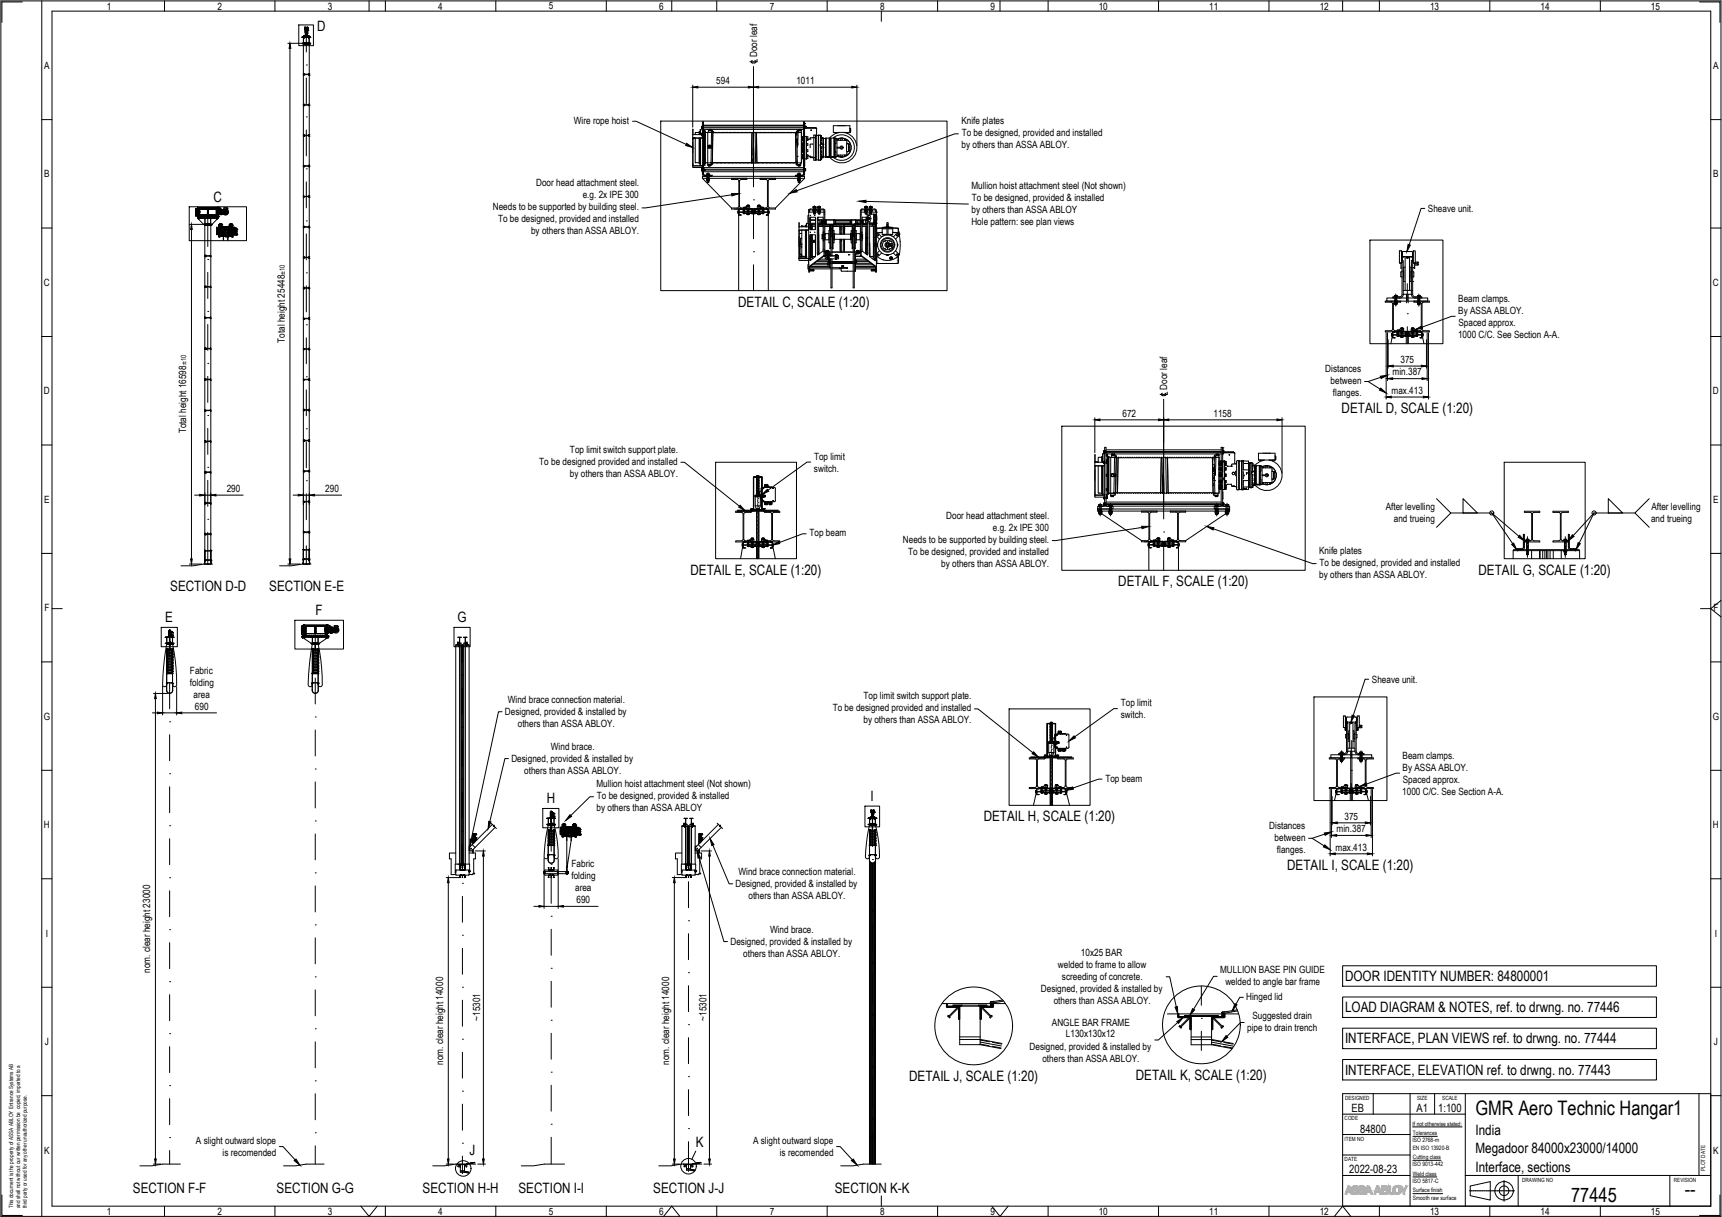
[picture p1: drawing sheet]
<svg xmlns="http://www.w3.org/2000/svg" width="841mm" height="594mm" viewBox="0 0 841 594" stroke-linecap="round" stroke-linejoin="round" font-family="sans-serif">
<defs><g id="words">
<g font-size="9.8">
<text x="721" y="545">GMR Aero Technic Hangar1</text>
<text x="767" y="587">77445</text>
<text x="823" y="584">--</text>
</g>
<g font-size="7">
<text x="155" y="15">D</text>
<text x="104" y="98">C</text>
<text x="360" y="150">DETAIL C, SCALE (1:20)</text>
<text x="655" y="201">DETAIL D, SCALE (1:20)</text>
<text x="337" y="280">DETAIL E, SCALE (1:20)</text>
<text x="722" y="280">DETAIL G, SCALE (1:20)</text>
<text x="546" y="286">DETAIL F, SCALE (1:20)</text>
<text x="83" y="289">SECTION D-D</text>
<text x="132" y="289">SECTION E-E</text>
<text x="81" y="304">E</text>
<text x="154" y="300">F</text>
<text x="223" y="304">G</text>
<text x="267" y="392">H</text>
<text x="425" y="391">I</text>
<text x="480" y="401">DETAIL H, SCALE (1:20)</text>
<text x="629" y="424">DETAIL I, SCALE (1:20)</text>
<text x="657" y="479">DOOR IDENTITY NUMBER: 84800001</text>
<text x="657" y="494">LOAD DIAGRAM &amp; NOTES, ref. to drwng. no. 77446</text>
<text x="657" y="509">INTERFACE, PLAN VIEWS ref. to drwng. no. 77444</text>
<text x="444" y="527">DETAIL J, SCALE (1:20)</text>
<text x="555" y="527">DETAIL K, SCALE (1:20)</text>
<text x="657" y="525">INTERFACE, ELEVATION ref. to drwng. no. 77443</text>
<text x="721" y="554">India</text>
<text x="229" y="564">J</text>
<text x="340" y="560">K</text>
<text x="721" y="563">Megadoor 84000x23000/14000</text>
<text x="721" y="572">Interface, sections</text>
<text x="65" y="583">SECTION F-F</text>
<text x="135" y="583">SECTION G-G</text>
<text x="206" y="583">SECTION H-H</text>
<text x="253" y="583">SECTION I-I</text>
<text x="319" y="583">SECTION J-J</text>
<text x="408" y="583">SECTION K-K</text>
</g>
<g font-size="5.6">
<text x="660" y="543">EB</text>
<text x="692" y="543">A1</text>
<text x="702" y="543">1:100</text>
<text x="664" y="553">84800</text>
<text x="659" y="573">2022-08-23</text>
</g>
<g font-size="4.9">
<text x="52" y="5">1</text>
<text x="106" y="5">2</text>
<text x="160" y="5">3</text>
<text x="214" y="5">4</text>
<text x="268" y="5">5</text>
<text x="322" y="5">6</text>
<text x="376" y="5">7</text>
<text x="430" y="5">8</text>
<text x="484" y="5">9</text>
<text x="537" y="5">10</text>
<text x="591" y="5">11</text>
<text x="645" y="5">12</text>
<text x="698" y="5">13</text>
<text x="752" y="5">14</text>
<text x="806" y="5">15</text>
<text x="370" y="28" transform="rotate(-90 370 28)">Door leaf</text>
<text x="22" y="34">A</text>
<text x="837" y="34">A</text>
<text x="350" y="41">594</text>
<text x="389" y="41">1011</text>
<text x="280" y="60">Wire rope hoist</text>
<text x="470" y="61">Knife plates</text>
<text x="470" y="67">To be designed, provided and installed</text>
<text x="470" y="72">by others than ASSA ABLOY.</text>
<text x="22" y="87">B</text>
<text x="837" y="87">B</text>
<text x="262" y="91">Door head attachment steel.</text>
<text x="474" y="92">Mullion hoist attachment steel (Not shown)</text>
<text x="285" y="97">e.g. 2x IPE 300</text>
<text x="475" y="98">To be designed, provided &amp; installed</text>
<text x="241" y="103">Needs to be supported by building steel.</text>
<text x="474" y="104">by others than ASSA ABLOY</text>
<text x="697" y="104">Sheave unit.</text>
<text x="243" y="109">To be designed, provided and installed</text>
<text x="474" y="110">Hole pattern: see plan views</text>
<text x="259" y="114">by others than ASSA ABLOY.</text>
<text x="21" y="140">C</text>
<text x="837" y="140">C</text>
<text x="712" y="147">Beam clamps.</text>
<text x="712" y="153">By ASSA ABLOY.</text>
<text x="712" y="159">Spaced approx.</text>
<text x="139" y="167" transform="rotate(-90 139 167)">Total height 25448</text>
<text x="712" y="165">1000 C/C. See Section A-A.</text>
<text x="684" y="177">375</text>
<text x="647" y="182">Distances</text>
<text x="680" y="183">min.387</text>
<text x="570" y="190" transform="rotate(-90 570 190)">Door leaf</text>
<text x="650" y="187">between</text>
<text x="21" y="193">D</text>
<text x="651" y="193">flanges.</text>
<text x="680" y="192">max.413</text>
<text x="837" y="193">D</text>
<text x="548" y="203">672</text>
<text x="593" y="203">1158</text>
<text x="91" y="212" transform="rotate(-90 91 212)">Total height 16598</text>
<text x="278" y="221">Top limit switch support plate.</text>
<text x="263" y="227">To be designed provided and installed</text>
<text x="398" y="224">Top limit</text>
<text x="278" y="233">by others than ASSA ABLOY.</text>
<text x="398" y="230">switch.</text>
<text x="22" y="245">E</text>
<text x="111" y="240">290</text>
<text x="159" y="240">290</text>
<text x="837" y="245">E</text>
<text x="677" y="249">After levelling</text>
<text x="807" y="249">After levelling</text>
<text x="462" y="253">Door head attachment steel.</text>
<text x="681" y="255">and trueing</text>
<text x="806" y="255">and trueing</text>
<text x="395" y="262">Top beam</text>
<text x="485" y="259">e.g. 2x IPE 300</text>
<text x="441" y="265">Needs to be supported by building steel.</text>
<text x="444" y="271">To be designed, provided and installed</text>
<text x="644" y="271">Knife plates</text>
<text x="460" y="277">by others than ASSA ABLOY.</text>
<text x="644" y="276">To be designed, provided and installed</text>
<text x="644" y="282">by others than ASSA ABLOY.</text>
<text x="22" y="298">F</text>
<text x="837" y="298">F</text>
<text x="93" y="329">Fabric</text>
<text x="93" y="335">folding</text>
<text x="670" y="333">Sheave unit.</text>
<text x="95" y="341">area</text>
<text x="422" y="341">Top limit switch support plate.</text>
<text x="95" y="346">690</text>
<text x="248" y="343">Wind brace connection material.</text>
<text x="407" y="347">To be designed provided and installed</text>
<text x="547" y="345">Top limit</text>
<text x="21" y="351">G</text>
<text x="247" y="349">Designed, provided &amp; installed by</text>
<text x="422" y="353">by others than ASSA ABLOY.</text>
<text x="547" y="351">switch.</text>
<text x="836" y="351">G</text>
<text x="253" y="355">others than ASSA ABLOY.</text>
<text x="269" y="366">Wind brace.</text>
<text x="685" y="370">Beam clamps.</text>
<text x="250" y="372">Designed, provided &amp; installed by</text>
<text x="256" y="378">others than ASSA ABLOY.</text>
<text x="685" y="376">By ASSA ABLOY.</text>
<text x="540" y="382">Top beam</text>
<text x="685" y="382">Spaced approx.</text>
<text x="291" y="384">Mullion hoist attachment steel (Not shown)</text>
<text x="685" y="388">1000 C/C. See Section A-A.</text>
<text x="292" y="390">To be designed, provided &amp; installed</text>
<text x="291" y="396">by others than ASSA ABLOY</text>
<text x="657" y="400">375</text>
<text x="21" y="404">H</text>
<text x="620" y="405">Distances</text>
<text x="653" y="406">min.387</text>
<text x="837" y="404">H</text>
<text x="623" y="410">between</text>
<text x="624" y="416">flanges.</text>
<text x="652" y="415">max.413</text>
<text x="279" y="423">Fabric</text>
<text x="279" y="429">folding</text>
<text x="361" y="427">Wind brace connection material.</text>
<text x="281" y="435">area</text>
<text x="359" y="433">Designed, provided &amp; installed by</text>
<text x="282" y="441">690</text>
<text x="366" y="439">others than ASSA ABLOY.</text>
<text x="376" y="455">Wind brace.</text>
<text x="22" y="457">I</text>
<text x="357" y="461">Designed, provided &amp; installed by</text>
<text x="837" y="457">I</text>
<text x="363" y="467">others than ASSA ABLOY.</text>
<text x="528" y="467">10x25 BAR</text>
<text x="517" y="473">welded to frame to allow</text>
<text x="73" y="475" transform="rotate(-90 73 475)">nom. clear height 23000</text>
<text x="519" y="479">screeding of concrete.</text>
<text x="596" y="475">MULLION BASE PIN GUIDE</text>
<text x="508" y="484">Designed, provided &amp; installed by</text>
<text x="598" y="481">welded to angle bar frame</text>
<text x="515" y="490">others than ASSA ABLOY.</text>
<text x="609" y="488">Hinged lid</text>
<text x="612" y="498">Suggested drain</text>
<text x="235" y="498" transform="rotate(-90 235 498)">~15301</text>
<text x="345" y="498" transform="rotate(-90 345 498)">~15301</text>
<text x="514" y="501">ANGLE BAR FRAME</text>
<text x="609" y="503">pipe to drain trench</text>
<text x="521" y="506">L130x130x12</text>
<text x="22" y="510">J</text>
<text x="503" y="512">Designed, provided &amp; installed by</text>
<text x="837" y="510">J</text>
<text x="216" y="520" transform="rotate(-90 216 520)">nom. clear height 14000</text>
<text x="327" y="520" transform="rotate(-90 327 520)">nom. clear height 14000</text>
<text x="509" y="518">others than ASSA ABLOY.</text>
<text x="22" y="563">K</text>
<text x="96" y="558">A slight outward slope</text>
<text x="368" y="558">A slight outward slope</text>
<text x="837" y="563">K</text>
<text x="109" y="564">is recomended</text>
<text x="381" y="564">is recomended</text>
<text x="52" y="593">1</text>
<text x="106" y="593">2</text>
<text x="160" y="593">3</text>
<text x="214" y="593">4</text>
<text x="268" y="593">5</text>
<text x="322" y="593">6</text>
<text x="376" y="593">7</text>
<text x="430" y="593">8</text>
<text x="484" y="593">9</text>
<text x="537" y="593">10</text>
<text x="591" y="593">11</text>
<text x="645" y="593">12</text>
<text x="698" y="593">13</text>
<text x="752" y="593">14</text>
<text x="806" y="593">15</text>
</g>
<g font-size="3.5">
<text x="139" y="134" transform="rotate(-90 139 134)">±10</text>
<text x="91" y="178" transform="rotate(-90 91 178)">±10</text>
</g>
<g font-size="2.9">
<text x="690" y="549">If not otherwise stated:</text>
<text x="690" y="558">ISO 2768-m</text>
<text x="690" y="554">Tolerances</text>
<text x="690" y="561">EN ISO 13920-B</text>
<text x="690" y="569">ISO 9013-442</text>
<text x="690" y="566">Cutting class</text>
<text x="690" y="574">Weld class</text>
<text x="690" y="577">ISO 5817-C</text>
<text x="690" y="582">Surface finish</text>
<text x="690" y="586">Smooth raw surface</text>
</g>
<g font-size="2.8">
<text x="657" y="537">DESIGNED</text>
<text x="692" y="537">SIZE</text>
<text x="704" y="537">SCALE</text>
<text x="657" y="547">CODE</text>
<text x="657" y="557">ITEM NO</text>
<text x="657" y="567">DATE</text>
<text x="833" y="572" transform="rotate(-90 833 572)">PLOT DATE</text>
<text x="743" y="577">DRAWING NO</text>
<text x="818" y="577">REVISION</text>
<text x="6" y="590" transform="rotate(-90 6 590)">This document is the property of ASSA ABLOY Entrance Systems AB</text>
<text x="10" y="590" transform="rotate(-90 10 590)">and shall not without our written permission be copied, imparted to a</text>
<text x="13" y="590" transform="rotate(-90 13 590)">third party or used for any other unauthorized purpose.</text>
</g>
</g></defs>
<!-- layer: RAHM2 -->
<g fill="none" stroke="#000" stroke-width=".49">
<path d="M0 0h841v594h-841zM11 1h-10v10M20 0v594M25 5h811v584h-811zM80 0v5M134 0v5M180 0v5M188 0v5M242 0v5M296 0v5M328 0v5M350 0v5"/>
<path d="M404 0v5M430 5v5M458 0v5M488 0v5M512 0v5M566 0v5M620 0v5M656 0v5M674 0v5M728 0v5M782 0v5M830 1h10v10"/>
<path d="M20 58h5M836 58h5M20 111h5M836 111h5M20 164h5M836 164h5M20 217h5M836 217h5M20 270h5M836 270h5M25 297h5M831 297h5"/>
<path d="M836 297l5 4M841 293l-5 4M20 323h5M836 323h5M20 376h5M836 376h5M20 429h5M836 429h5M20 482h5M836 482h5M20 535h5M836 535h5"/>
<path d="M1 583v10h10M80 589v5M134 589v5M176 589l4 5 4-5M188 589v5M242 589v5M296 589v5M324 594l4-5 4 5M350 589v5M404 589v5M430 584v5M458 589v5"/>
<path d="M484 589l4 5 4-5M512 589v5M566 589v5M620 589v5M652 594l4-5 4 5M674 589v5M728 589v5M782 589v5M840 583v10h-10"/>
</g>
<!-- layer: RAHM5 -->
<g fill="none" stroke="#000" stroke-width=".49">
<path d="M656 534h180v55h-180zM671 534v10M689 534v55M701 534v10M716 534v55M830 534v40M656 544h60M656 554h33M690 550h24M690 555h12M656 574h33M656 564h33"/>
<path d="M690 566h14M690 575h12M716 574h120M718 579l10-2v9l-10-2zM735 576v4M741 574v15M816 574v15M690 583h15M718 581h22M735 581v1M735 582v4"/>
<circle cx="735" cy="581" r="5"/>
<circle cx="735" cy="581" r="2.3"/>
</g>
<!-- layer: RAHM2 -->
<g fill="#b2b2b2" stroke="#b2b2b2" stroke-width=".49">
<path d="M678 579h1z"/>
<path d="M681 580h1z"/>
<path d="M683 582h1z"/>
<path d="M682 582h2z"/>
<path d="M682 583h1z"/>
<path d="M677 580h1z"/>
<path d="M677 581h1z"/>
<path d="M677 582h1z"/>
<path d="M661 580h1z"/>
<path d="M664 580h1z"/>
<path d="M669 581h1z"/>
<path d="M663 582h1z"/>
<path d="M661 583h2z"/>
<path d="M662 583h1z"/>
<path d="M665 583h1z"/>
<path d="M687 579v1l1-1zM687 579v1h-1z"/>
<path d="M684 579l2 1-1-1zM684 579l2 1h-1z"/>
<path d="M685 580l1 1 1-1zM685 580l1 1h-1zM685 581h1zM685 581h1z"/>
<path d="M685 581l1 2v-2zM685 581l1 2h-1z"/>
<path d="M682 579h1zM682 579h1z"/>
<path d="M682 579h1zM682 579h1z"/>
<path d="M682 579h1zM682 579h1z"/>
<path d="M682 579h1zM681 579h2z"/>
<path d="M681 579h2zM681 579h2z"/>
<path d="M681 579h2zM681 579h2z"/>
<path d="M681 579h3zM681 579h3z"/>
<path d="M681 579h3zM681 579h3zM681 579h3zM681 579h3z"/>
<path d="M681 579h3zM681 579h3z"/>
<path d="M681 579l3 1zM681 579l3 1z"/>
<path d="M681 580h1zM681 580h1z"/>
<path d="M682 580h2zM682 580h2z"/>
<path d="M681 580h1zM681 580h1z"/>
<path d="M682 580h2zM682 580h2z"/>
<path d="M681 580h1zM681 580h1z"/>
<path d="M682 580h2zM682 580h2z"/>
<path d="M681 580h1zM681 580h1z"/>
<path d="M682 580h2zM682 580h2z"/>
<path d="M681 580h1zM681 580h1z"/>
<path d="M683 580h1zM683 580h1z"/>
<path d="M681 580h1zM681 580h1z"/>
<path d="M683 580h1zM683 580h1z"/>
<path d="M681 580h1zM681 580h1z"/>
<path d="M681 580h1zM681 580h1z"/>
<path d="M683 580h1zM683 580h1z"/>
<path d="M681 580h1zM681 580h1z"/>
<path d="M683 580h1zM683 580h1z"/>
<path d="M681 580h1zM681 580h1z"/>
<path d="M683 580h1zM683 580h1z"/>
<path d="M681 580h1zM681 580h1z"/>
<path d="M683 580h1zM683 580h1zM683 580h1zM683 580h1z"/>
<path d="M681 580h1zM681 580h1z"/>
<path d="M683 580h1zM683 580h1z"/>
<path d="M681 580h1zM681 580h1z"/>
<path d="M683 580h1zM683 580h1z"/>
<path d="M681 580h1zM681 580h1z"/>
<path d="M683 580h1zM683 580h1z"/>
<path d="M681 580h1zM681 580h1z"/>
<path d="M683 580h1zM683 580h1z"/>
<path d="M681 580h1zM681 580h1z"/>
<path d="M683 580h1zM683 580h1z"/>
<path d="M681 580h1zM681 580h1z"/>
<path d="M683 580h1zM683 580h1z"/>
<path d="M681 580h1zM681 580h1z"/>
<path d="M683 580h1zM683 580h1z"/>
<path d="M683 580h1zM683 580h1z"/>
<path d="M683 580h1zM683 580h1z"/>
<path d="M683 580h1zM683 580h1z"/>
<path d="M683 580h1zM683 580h1z"/>
<path d="M680 580h1zM680 580h1z"/>
<path d="M683 580h1zM683 580h1z"/>
<path d="M680 580h1zM680 580h1z"/>
<path d="M683 580h1zM683 580h1z"/>
<path d="M680 580h1zM680 580h1z"/>
<path d="M683 580h1zM683 580h1z"/>
<path d="M680 580h1zM680 580h1zM680 580h1zM680 580h1z"/>
<path d="M683 580h1zM683 580h1z"/>
<path d="M683 580h1zM683 580h1z"/>
<path d="M680 580h1zM680 580h1z"/>
<path d="M683 580h1zM683 580h1z"/>
<path d="M680 580h1zM680 580h1z"/>
<path d="M683 580h1zM683 580h1z"/>
<path d="M680 580h1zM680 580h1z"/>
<path d="M683 580h1zM683 580h1z"/>
<path d="M680 580h1zM680 580h1z"/>
<path d="M683 580h1zM683 580h1z"/>
<path d="M680 580l1 1zM680 580l1 1z"/>
<path d="M683 580l1 1zM683 580l1 1z"/>
<path d="M680 581h1zM680 581h1z"/>
<path d="M683 581h1zM683 581h1z"/>
<path d="M680 581h1zM680 581h1z"/>
<path d="M683 581h1zM683 581h1z"/>
<path d="M680 581h1zM680 581h1z"/>
<path d="M683 581h1zM683 581h1z"/>
<path d="M680 581h1zM680 581h1z"/>
<path d="M683 581h1zM683 581h1z"/>
<path d="M680 581h1zM680 581h1z"/>
<path d="M683 581h1zM683 581h1z"/>
<path d="M680 581h1zM680 581h1z"/>
<path d="M683 581h1zM683 581h1z"/>
<path d="M680 581h1zM680 581h1z"/>
<path d="M683 581h1zM683 581h1z"/>
<path d="M680 581h1zM680 581h1z"/>
<path d="M683 581h1zM683 581h1z"/>
<path d="M680 581h1zM680 581h1z"/>
<path d="M683 581h1zM683 581h1z"/>
<path d="M680 581h1zM680 581h1z"/>
<path d="M683 581h1zM683 581h1z"/>
<path d="M680 581h1zM680 581h1z"/>
<path d="M683 581h1zM683 581h1z"/>
<path d="M680 581h1zM680 581h1z"/>
<path d="M683 581h1zM683 581h1z"/>
<path d="M680 581h1zM680 581h1z"/>
<path d="M683 581h1zM683 581h1z"/>
<path d="M680 581h1zM680 581h1z"/>
<path d="M683 581h1zM683 581h1z"/>
<path d="M680 581h1zM680 581h1z"/>
<path d="M683 581h1zM683 581h1z"/>
<path d="M680 581h1zM680 581h1z"/>
<path d="M683 581h1zM683 581h1z"/>
<path d="M680 581h1zM680 581h1z"/>
<path d="M683 581h1zM683 581h1z"/>
<path d="M680 581h1zM680 581h1z"/>
<path d="M683 581h1zM683 581h1z"/>
<path d="M683 581h1zM683 581h1z"/>
<path d="M680 581h1zM680 581h1z"/>
<path d="M680 581l1 1zM680 581l1 1z"/>
<path d="M683 581l1 1zM683 581l1 1z"/>
<path d="M680 582h1zM680 582h1z"/>
<path d="M683 582h1zM683 582h1z"/>
<path d="M680 582h1zM680 582h1z"/>
<path d="M683 582h1zM683 582h1z"/>
<path d="M680 582h1zM680 582h1z"/>
<path d="M683 582h1zM683 582h1z"/>
<path d="M680 582h1zM680 582h1z"/>
<path d="M683 582h1zM683 582h1z"/>
<path d="M680 582h1zM680 582h1z"/>
<path d="M683 582h1zM683 582h1z"/>
<path d="M680 582h1zM680 582h1z"/>
<path d="M683 582h1zM683 582h1zM683 582h1zM683 582h1z"/>
<path d="M683 582h1zM683 582h1z"/>
<path d="M683 582h1zM683 582h1z"/>
<path d="M681 582h1zM681 582h1z"/>
<path d="M683 582h1zM683 582h1z"/>
<path d="M681 582h1zM681 582h1z"/>
<path d="M683 582h1zM683 582h1z"/>
<path d="M681 582h1zM681 582h1z"/>
<path d="M683 582h1zM683 582h1z"/>
<path d="M681 582h1zM681 582h1z"/>
<path d="M683 582h1zM683 582h1z"/>
<path d="M681 582h1zM681 582h1z"/>
<path d="M683 582h1zM683 582h1z"/>
<path d="M681 582h1zM681 582h1z"/>
<path d="M683 582h1zM683 582h1zM683 582h1z"/>
<path d="M681 582h1zM681 582h1z"/>
<path d="M683 582h1zM683 582h1z"/>
<path d="M681 582h1zM681 582h1z"/>
<path d="M683 582h1zM683 582h1z"/>
<path d="M681 582h1zM681 582h1z"/>
<path d="M678 579l1 3v-3zM678 579l1 3h-1z"/>
<path d="M681 582h1zM679 582h3z"/>
<path d="M678 582h1zM678 582h1z"/>
<path d="M678 582h4zM678 582h4z"/>
<path d="M683 582h1zM683 582h1z"/>
<path d="M678 582h4zM678 582h4z"/>
<path d="M683 582h1zM683 582h1z"/>
<path d="M678 582h4zM678 582h4z"/>
<path d="M683 582h1zM683 582h1z"/>
<path d="M678 582h4zM678 582h4z"/>
<path d="M683 582h1zM683 582h1z"/>
<path d="M678 582h4zM678 582h4z"/>
<path d="M683 582h1zM683 582h1z"/>
<path d="M678 582h4zM678 582h4z"/>
<path d="M683 582h1zM682 582h2z"/>
<path d="M678 582h4zM678 582h4z"/>
<path d="M682 582h2zM682 582h2z"/>
<path d="M678 582h4zM678 582h4z"/>
<path d="M682 582h2zM682 582h2zM682 582h2z"/>
<path d="M678 582h4zM678 582h4z"/>
<path d="M682 582h2zM682 582h2z"/>
<path d="M678 582h4zM678 582h4z"/>
<path d="M678 582h6zM678 582h6zM678 582h6zM678 582h6z"/>
<path d="M681 582h3zM681 582l3 1z"/>
<path d="M681 583h3zM681 583h3z"/>
<path d="M681 583h3zM681 583h2z"/>
<path d="M681 583h2zM681 583h2z"/>
<path d="M681 583h2zM681 583h2z"/>
<path d="M678 582l3 1v-1zM678 582l3 1h-3z"/>
<path d="M682 583h1zM682 583h1z"/>
<path d="M682 583h1zM682 583h1z"/>
<path d="M675 579h2zM675 579h2z"/>
<path d="M675 579h2zM675 579h2z"/>
<path d="M675 579h2zM675 579h2z"/>
<path d="M675 579h2zM675 579h2z"/>
<path d="M675 579h3zM675 579h3z"/>
<path d="M675 579h3zM675 579h3z"/>
<path d="M675 579h3zM675 579h3z"/>
<path d="M675 579h3zM675 579h3z"/>
<path d="M675 579l3 1zM675 579l3 1zM675 580h3zM675 580h3z"/>
<path d="M675 580h1zM675 580h1z"/>
<path d="M676 580h2zM676 580h2z"/>
<path d="M677 580h1zM677 580h1z"/>
<path d="M677 580h1zM677 580h1z"/>
<path d="M677 580h1zM677 580h1z"/>
<path d="M677 580h1zM677 580h1zM677 580h1zM677 580h1z"/>
<path d="M677 580h1zM677 580h1z"/>
<path d="M677 580h1zM677 580h1z"/>
<path d="M673 579l1 1-1-1zM673 579l1 1h-2z"/>
<path d="M677 580h1zM677 580h1z"/>
<path d="M677 580h1zM677 580h1z"/>
<path d="M677 580h1zM677 580h1zM677 580h1zM677 580h1z"/>
<path d="M677 580h1zM677 580h1z"/>
<path d="M677 580h1zM677 580h1z"/>
<path d="M677 580h1zM677 580h1z"/>
<path d="M677 580h1zM677 580h1z"/>
<path d="M677 580h1zM677 580h1z"/>
<path d="M677 580h1zM677 580h1z"/>
<path d="M677 580h1zM677 580h1z"/>
<path d="M677 580h1zM677 580h1z"/>
<path d="M677 580h1zM677 580h1zM677 580h1z"/>
<path d="M677 580h1zM677 580h1z"/>
<path d="M677 580l1 1zM677 581h1z"/>
<path d="M677 581h1zM677 581h1zM677 581h1z"/>
<path d="M675 580l1 1v-1zM675 580l1 1h-1z"/>
<path d="M677 581h1zM676 581h2z"/>
<path d="M675 581h1zM675 581h1z"/>
<path d="M675 581h3zM675 581h3z"/>
<path d="M675 581h3zM675 581h3z"/>
<path d="M675 581h3zM675 581h2zM675 581h2zM675 581h2z"/>
<path d="M675 581h3zM675 581h3z"/>
<path d="M675 581h3zM675 581h3z"/>
<path d="M675 581h3zM675 581h3z"/>
<path d="M675 581h3zM675 581h3z"/>
<path d="M677 581h1zM677 581h1z"/>
<path d="M675 581h1zM675 581h2z"/>
<path d="M677 581h1zM677 581h1zM677 581h1z"/>
<path d="M677 581h1zM677 581h1zM677 581h1z"/>
<path d="M677 581h1zM677 581h1z"/>
<path d="M677 581h1zM677 581h1z"/>
<path d="M677 581h1zM677 581h1z"/>
<path d="M677 581h1zM677 581h1zM677 581h1zM677 581h1z"/>
<path d="M673 580l1 1v-1zM673 580l1 1h-1z"/>
<path d="M672 580v1l1-1zM672 580v1z"/>
<path d="M677 581h1zM677 581h1z"/>
<path d="M677 581l1 1zM677 581l1 1zM677 582h1zM677 582h1z"/>
<path d="M677 582h1zM677 582h1z"/>
<path d="M677 582h1zM677 582h1zM677 582h1zM677 582h1z"/>
<path d="M677 582h1zM677 582h1z"/>
<path d="M677 582h1zM677 582h1z"/>
<path d="M677 582h1zM677 582h1z"/>
<path d="M672 581l3 1-1-1zM672 581l3 1h-4z"/>
<path d="M672 582h3zM672 582h3z"/>
<path d="M677 582h1zM677 582h1zM677 582h1zM677 582h1z"/>
<path d="M677 582h1zM677 582h1z"/>
<path d="M677 582h1zM677 582h1zM677 582h1z"/>
<path d="M677 582h1zM677 582h1zM677 582h1z"/>
<path d="M677 582h1zM677 582h1zM677 582h1z"/>
<path d="M675 581l1 1v-1zM675 581l1 1h-1z"/>
<path d="M677 582h1zM676 582h2z"/>
<path d="M675 582h1zM675 582h1z"/>
<path d="M675 582h3zM675 582h3z"/>
<path d="M675 582h3zM675 582l3 1z"/>
<path d="M674 582l1 1zM674 582l1 1z"/>
<path d="M675 583h3zM675 583h3z"/>
<path d="M674 583h1zM674 583h1z"/>
<path d="M674 583h4zM674 583h4z"/>
<path d="M674 583h4zM674 583h4z"/>
<path d="M674 583h4zM674 583h3z"/>
<path d="M674 583h3zM674 583h3z"/>
<path d="M674 583h3zM674 583h3zM674 583h3z"/>
<path d="M671 582l1 1v-1zM671 582l1 1h-1z"/>
<path d="M665 579h1zM665 579h1z"/>
<path d="M662 579h1zM661 579h2z"/>
<path d="M665 579h1zM664 579h2z"/>
<path d="M661 579h2zM661 579h2z"/>
<path d="M664 579h2zM664 579h2z"/>
<path d="M661 579h2zM661 579h2z"/>
<path d="M664 579h2zM664 579h2z"/>
<path d="M661 579h2zM661 579h2z"/>
<path d="M664 579h2zM664 579h2z"/>
<path d="M661 579h2zM661 579h2z"/>
<path d="M664 579h2zM664 579h2z"/>
<path d="M661 579h2zM661 579h2z"/>
<path d="M664 579h2zM664 579h2z"/>
<path d="M661 579h2zM661 579h2z"/>
<path d="M664 579h2zM664 579h2z"/>
<path d="M661 579h2zM661 579h2z"/>
<path d="M664 579h2zM664 579h2z"/>
<path d="M661 579h2zM661 579h2z"/>
<path d="M664 579h2zM664 579h2z"/>
<path d="M661 579h2zM661 579h2z"/>
<path d="M664 579h2zM664 579h2z"/>
<path d="M661 579h2zM661 579h2z"/>
<path d="M664 579l2 1zM664 579l2 1z"/>
<path d="M665 580h1zM665 580h1z"/>
<path d="M664 580h1zM664 580h1z"/>
<path d="M661 579l2 1zM661 579l2 1z"/>
<path d="M664 580h1zM664 580h1z"/>
<path d="M662 580h1zM662 580h1z"/>
<path d="M661 580h1zM661 580h1zM661 580h1zM661 580h1z"/>
<path d="M664 580h1zM664 580h1z"/>
<path d="M661 580h1zM661 580h1z"/>
<path d="M665 580h2zM665 580h2z"/>
<path d="M662 580h1zM662 580h1z"/>
<path d="M664 580h1zM664 580h1z"/>
<path d="M661 580h1zM661 580h1z"/>
<path d="M664 580h1zM664 580h1z"/>
<path d="M661 580h1zM661 580h1z"/>
<path d="M665 580h2zM665 580h2z"/>
<path d="M662 580h1zM662 580h1z"/>
<path d="M664 580h1zM664 580h1z"/>
<path d="M661 580h1zM661 580h1z"/>
<path d="M665 580h2zM665 580h2z"/>
<path d="M662 580h1zM662 580h1zM662 580h1zM662 580h1z"/>
<path d="M666 580h1zM666 580h1z"/>
<path d="M664 580h1zM664 580h1z"/>
<path d="M666 580h1zM666 580h1z"/>
<path d="M662 580h1zM662 580h1z"/>
<path d="M664 580h1zM664 580h1z"/>
<path d="M660 580h1zM660 580h1z"/>
<path d="M666 580h1zM666 580h1z"/>
<path d="M660 580h1zM660 580h1z"/>
<path d="M663 580h1zM663 580h1z"/>
<path d="M666 580h1zM666 580h1zM666 580h1zM666 580h1z"/>
<path d="M663 580h1zM663 580h1z"/>
<path d="M660 580h1zM660 580h1z"/>
<path d="M660 580h1zM660 580h1z"/>
<path d="M668 579l1 1v-1zM668 579l1 1h-1z"/>
<path d="M658 579l2 1-1-1zM658 579l2 1h-2z"/>
<path d="M666 580h1zM666 580h1z"/>
<path d="M663 580h1zM663 580h1z"/>
<path d="M660 580h1zM660 580h1z"/>
<path d="M660 580h1zM660 580h1z"/>
<path d="M663 580h1zM663 580h1z"/>
<path d="M666 580h1zM666 580h1zM666 580h1zM666 580h1z"/>
<path d="M663 580h1zM663 580h1z"/>
<path d="M660 580h1zM660 580h1z"/>
<path d="M663 580h1zM663 580h1z"/>
<path d="M663 580h1zM663 580h1z"/>
<path d="M660 580h1zM660 580h1z"/>
<path d="M663 580h1zM663 580h1z"/>
<path d="M660 580h1zM660 580h1z"/>
<path d="M663 580h1zM663 580h1z"/>
<path d="M666 580h1zM666 580h1z"/>
<path d="M663 580h1zM663 580h1zM663 580h1zM663 580h1z"/>
<path d="M660 580h1zM660 580h1z"/>
<path d="M660 580h1zM660 580h1z"/>
<path d="M664 580h1zM664 580h1z"/>
<path d="M660 580h1zM660 580h1z"/>
<path d="M664 580h1zM664 580h1z"/>
<path d="M660 580h1zM660 580h1z"/>
<path d="M664 580h1zM664 580h1z"/>
<path d="M660 580h2zM660 580h2z"/>
<path d="M664 580h1zM664 580h1z"/>
<path d="M660 580h2zM660 580h2z"/>
<path d="M664 580h1zM664 580h1z"/>
<path d="M660 580h2zM660 580h2z"/>
<path d="M664 580h1zM664 580h1z"/>
<path d="M660 580h2zM660 580h2z"/>
<path d="M664 580h1zM664 580h1z"/>
<path d="M660 580h2zM660 580h2z"/>
<path d="M664 580h1zM664 580h1z"/>
<path d="M660 580h2zM660 580h2z"/>
<path d="M664 580h1zM664 580h1z"/>
<path d="M660 580h2zM660 580h2z"/>
<path d="M664 580l2 1zM664 580l2 1z"/>
<path d="M661 580l1 1zM661 580l1 1z"/>
<path d="M664 581h2zM664 581h2z"/>
<path d="M661 581h1zM661 581h1z"/>
<path d="M664 581h2zM664 581h2z"/>
<path d="M661 581h2zM661 581h2z"/>
<path d="M664 581h2zM664 581h2z"/>
<path d="M661 581h2zM661 581h2z"/>
<path d="M664 581h2zM664 581h2z"/>
<path d="M661 581h2zM661 581h2z"/>
<path d="M664 581h2zM664 581h2z"/>
<path d="M661 581h2zM661 581h2z"/>
<path d="M664 581h2zM664 581h2z"/>
<path d="M661 581h2zM661 581h2z"/>
<path d="M664 581h2zM664 581h2z"/>
<path d="M661 581h2zM661 581h2z"/>
<path d="M664 581h2zM664 581h2z"/>
<path d="M661 581h2zM661 581h2z"/>
<path d="M664 581h2zM664 581h2z"/>
<path d="M661 581h2zM661 581h2z"/>
<path d="M664 581h3zM664 581h3z"/>
<path d="M661 581h2zM661 581h2z"/>
<path d="M665 581h2zM665 581h2z"/>
<path d="M661 581h2zM661 581h2z"/>
<path d="M665 581h2zM665 581h2z"/>
<path d="M661 581h3zM661 581h3z"/>
<path d="M665 581h2zM665 581h2z"/>
<path d="M662 581h2zM662 581h2z"/>
<path d="M665 581h2zM665 581h2z"/>
<path d="M662 581h2zM662 581h2z"/>
<path d="M668 580l2 1-1-1zM668 580l2 1h-1zM668 581h2z"/>
<path d="M668 580v1v-1zM668 580v1h-1z"/>
<path d="M659 580l1 1v-1zM659 580l1 1h-1z"/>
<path d="M658 580v1l1-1zM658 580v1h-1z"/>
<path d="M659 581h1zM659 581h1z"/>
<path d="M657 581h2zM657 581h2z"/>
<path d="M665 581h2zM665 581h2z"/>
<path d="M662 581h2zM662 581h2z"/>
<path d="M666 581h1zM666 581h1z"/>
<path d="M662 581h2zM662 581h2z"/>
<path d="M666 581h1zM666 581h1z"/>
<path d="M663 581h1zM663 581h1z"/>
<path d="M666 581l1 1zM666 581l1 1z"/>
<path d="M663 581l1 1zM663 581l1 1z"/>
<path d="M666 582h1zM666 582h1z"/>
<path d="M663 582h1zM663 582h1z"/>
<path d="M666 582h1zM666 582h1z"/>
<path d="M663 582h1zM663 582h1z"/>
<path d="M663 582h1zM663 582h1z"/>
<path d="M657 581l3 1zM657 581l3 1z"/>
<path d="M666 582h1zM666 582h1z"/>
<path d="M663 582h1zM663 582h1z"/>
<path d="M666 582h1zM666 582h1z"/>
<path d="M666 582h1zM666 582h1z"/>
<path d="M663 582h1zM663 582h1zM663 582h1zM663 582h1z"/>
<path d="M667 581l3 1zM667 581l3 1z"/>
<path d="M666 582h1zM666 582h1z"/>
<path d="M657 582h4zM657 582h4z"/>
<path d="M667 582h3zM667 582h3z"/>
<path d="M666 582h1zM666 582h1z"/>
<path d="M666 582h4zM666 582h4z"/>
<path d="M663 582h1zM663 582h1z"/>
<path d="M663 582h1zM663 582h1z"/>
<path d="M657 582h4zM657 582h4z"/>
<path d="M666 582h4zM666 582h4z"/>
<path d="M663 582h1zM663 582h1z"/>
<path d="M666 582h4zM666 582h4z"/>
<path d="M663 582h1zM663 582h1zM663 582h1zM663 582h1z"/>
<path d="M657 582h4zM657 582h4z"/>
<path d="M666 582h4zM666 582h4z"/>
<path d="M663 582h1zM663 582h1z"/>
<path d="M663 582h1zM663 582h1z"/>
<path d="M657 582h4zM657 582h4z"/>
<path d="M666 582h4zM666 582h4zM666 582h4zM666 582h4zM669 582h1zM669 582h1z"/>
<path d="M666 582h3zM666 582h3z"/>
<path d="M663 582h1zM663 582h1z"/>
<path d="M666 582h2zM666 582h3z"/>
<path d="M657 582h4zM657 582h4z"/>
<path d="M657 582h1zM657 582h3z"/>
<path d="M666 582h2zM666 582h2z"/>
<path d="M663 582h1zM663 582h1zM663 582h1z"/>
<path d="M660 582h1zM660 582h1z"/>
<path d="M666 582h2zM666 582h2z"/>
<path d="M663 582h2zM663 582h2z"/>
<path d="M663 582h2zM663 582h2z"/>
<path d="M660 582h1zM660 582h1z"/>
<path d="M666 582h2zM666 582h2z"/>
<path d="M663 582h2zM663 582h2z"/>
<path d="M663 582h2zM663 582h2z"/>
<path d="M660 582h2zM660 582h2z"/>
<path d="M666 582h2zM666 582h1z"/>
<path d="M663 582h2zM663 582h2z"/>
<path d="M663 582h2zM662 582h3z"/>
<path d="M660 582h2zM660 582h2z"/>
<path d="M662 582h3zM662 582h3z"/>
<path d="M666 582h1zM666 582h1z"/>
<path d="M664 582h1zM664 582h1z"/>
<path d="M662 582h2zM662 582h2zM662 582h2zM662 582h2z"/>
<path d="M664 582h1zM664 582h1z"/>
<path d="M660 582h2zM660 582h2z"/>
<path d="M666 582h1zM665 582h2z"/>
<path d="M662 582h2zM662 582h2z"/>
<path d="M664 582h1zM664 582h1z"/>
<path d="M665 582h2zM665 582h2z"/>
<path d="M664 582h1zM664 582h1z"/>
<path d="M660 582h2zM660 582h2z"/>
<path d="M665 582h2zM665 582h2z"/>
<path d="M664 582h1zM664 582h1z"/>
<path d="M662 582h2zM662 582h2z"/>
<path d="M660 582h2zM660 582h2z"/>
<path d="M662 582h2zM662 582h2z"/>
<path d="M660 582h2zM660 582h2z"/>
<path d="M664 582h3zM664 582h3z"/>
<path d="M660 582h4zM660 582h3z"/>
<path d="M664 582h3zM664 582l3 1z"/>
<path d="M666 583h1zM666 583h1z"/>
<path d="M664 583h2zM664 583h2z"/>
<path d="M660 582h3zM660 582l3 1z"/>
<path d="M661 583h2zM661 583h2z"/>
<path d="M664 583h2zM664 583h2z"/>
<path d="M664 583h2zM664 583h2z"/>
<path d="M661 583h2zM661 583h2zM661 583h2z"/>
<path d="M664 583h2zM664 583h2z"/>
<path d="M661 583h2zM661 583h2z"/>
<path d="M664 583h2zM664 583h2z"/>
<path d="M661 583h2zM661 583h2z"/>
<path d="M666 583h1zM666 583h1h-1z"/>
<path d="M660 583h1zM660 583h1z"/>
<path d="M657 582l1 1v-1zM657 582l1 1h-1z"/>
<path d="M669 582l1 1v-1zM669 582l1 1h-1z"/>
<path d="M664 583h2zM664 583h2z"/>
<path d="M661 583h2zM661 583h2z"/>
<path d="M665 583h1zM665 583h1z"/>
</g>
<!-- layer: megadoor-AM_0 -->
<g fill="none" stroke="#000" stroke-width=".49">
<path d="M148 18h1zM148 18h.1M149 14h.1M149 13h.1M149 13v1M149 15h.1M149 13v5M149 13h1v1M149 14v1M149 14h1M149 15v1M149 17h1"/>
<path d="M149 17v1M149 16h.1M149 15v2M149 14v3M150 14h.1M150 17v1M150 14v3M150 16h.1M150 15h.1M150 15v1M150 13h.1M150 13v5"/>
<path d="M150 13v1M150 14l1 1M150 14v1M150 18h1zM151 14h.1M151 15h.1M151 15h-1M151 18h.1M148 21h3v252M148 21v252M148 22h.1M148 36h3"/>
<path d="M148 36h.1M148 21h.1M148 36v1M148 37h.1M149 21l-1 1M149 22h1zM149 21h.1M149 36l2 1M149 36l-1 1M149 22h2M149 21v1M149 36h.1"/>
<path d="M149 22h.1M149 21h1zM149 21h1M150 22h.1M150 22h1zM150 21h.1M150 21h1zM151 22h.1M151 21h-3M151 21v1M151 36h.1M151 21h.1"/>
<path d="M151 36v1M151 37h.1M148 52h.1M148 51h3M148 51h.1M148 51v1M151 51h.1M151 51v1M151 52h.1M151 51l-3 1M343 60v25M344 60h-1h1v4"/>
<path d="M392 60v25v1h-4h4l1-1v-25h-1h1M148 66h.1M148 66h3M149 66h2M149 66h-1M149 66h.1M151 66h.1M338 68v12M338 69v5M338 63h.1M338 67h5h-4h1v12h1M338 63v18"/>
<path d="M339 66h4M339 66h-1M340 65v1M340 65h.1M340 79h.1M341 65h-1M341 66v-2l1 2M341 67v13l1-13M342 64h.1M342 80h.1M342 67v14M342 63v3"/>
<path d="M342 63h.1M342 63h1M343 66h.1M343 65h.1M343 65v1M343 62h.1M343 62v1M343 63h.1M343 65v2M343 67h.1M344 66h.1M344 64h.1"/>
<path d="M344 72h.1M344 62h48M344 61h48M344 63h48M344 80h.1M344 78h.1M344 65v1M344 67h.1M344 65h.1M344 64v20v2M344 64v17M344 64l1 16z"/>
<path d="M345 79h1M346 80h1M346 80h2M346 65v15M346 72v-1h2v1M346 72h2M346 72h1M346 72a.6 .6 0 0 0 1 0M346 72h.1M346 64h1M346 71v1h1M346 63v1"/>
<path d="M346 63h.1M346 64h.1M346 63h1M346 63l1 1M347 65h.1M347 71v1M347 71h-1M347 63h.1M347 63h-1M347 72h.1M347 63v1M347 64h-1"/>
<path d="M347 64h.1M347 79l1 1zM347 80h1M347 72v8M348 65h.1M348 65l-1 6M348 65h-3M348 71v1M348 80h.1M348 80h1M348 72h-1M348 72v8"/>
<path d="M348 64h.1M348 64v1M348 64h-2v1h2M348 65v7M348 65v15M348 65h1M349 65h.1M349 65h1M349 80h.1M349 80h1M350 80h.1M350 80h1"/>
<path d="M350 65h.1M350 65h1M351 65h.1M351 80h.1M351 80h1M351 65h1M352 80h.1M352 80h1M352 65h.1M352 65h1M353 65h.1M353 80h.1"/>
<path d="M353 80h1M353 65h2M354 80h.1M354 80h2M355 65h.1M355 65h2M356 80h.1M356 80h2M357 65h.1M357 65h1M358 80h.1M358 65h.1"/>
<path d="M358 65h1M358 80h1M359 80h.1M359 80h1M359 65h.1M359 65h1M360 80h.1M360 65h.1M360 65h1M360 80h1M361 80h.1M361 80h1"/>
<path d="M361 65h.1M361 65h1M362 65h.1M362 65h1M362 80h.1M362 80h1M363 80h.1M363 80h1M363 65h.1M363 65h1M364 80h.1M364 65h.1"/>
<path d="M364 65h2M364 80h1M365 80h.1M365 80h1M366 80h.1M366 80h1M366 65h.1M366 65h1M367 65h.1M367 80h.1M367 80h1M367 65v15"/>
<path d="M367 65h1M368 80h.1M368 76v-4v8M368 76v4M368 65v11M368 65h1M368 80h1M369 65v14v1h1M369 65h.1M369 65l1 15M369 65h1M370 80h.1"/>
<path d="M370 65h.1M370 65h1M371 80h-1M371 80h.1M371 80h1M371 65h.1M371 65h1M372 65h.1M372 65h2M372 80h.1M372 80h1M373 80h.1"/>
<path d="M373 80h1M374 80h.1M374 65h.1M374 65h1M374 80h1M375 65h.1M375 65h1M375 80h.1M376 80h-1M376 80h.1M376 65h.1M376 65h1"/>
<path d="M376 80h1M377 65h.1M377 65h1M377 80h.1M377 80h1M378 80h.1M378 65h.1M378 65h1M379 65h.1M379 65h2M379 80h-1M379 80h.1"/>
<path d="M379 80h1M380 80h.1M380 80h1M381 65h.1M381 80h.1M381 80h1M381 65h2M382 80h.1M382 80h2M383 65h.1M383 65h2M384 80h.1"/>
<path d="M384 80h1M385 65h.1M385 80h.1M385 65h2M386 80h.1M386 80h1M387 65h.1M387 80h.1M387 80h1M387 65h1M388 65h.1M388 80h.1"/>
<path d="M388 80h1M388 65l1 15M388 65h1M389 65v15M389 66h.1M389 65h.1M389 79h.1M389 80h.1M389 65v1M389 64v1M389 66v2M389 64l1 1"/>
<path d="M389 64h.1M389 64h2v1M389 70h.1M389 71h.1M389 76h.1M389 80h2M390 79l-1 1M390 65h.1M390 65h1M390 65h-1M390 65v7l-1-4v12M390 64h.1"/>
<path d="M390 64h1M390 63h.1M390 63v1M390 63h1M391 64h.1M391 63h.1M391 63h-1M391 80h-2M391 80h.1M391 63v1M391 65v15M391 65h.1"/>
<path d="M391 79v1M391 74h1M391 70h1M392 68v1M392 73v1M392 76h.1M392 77h.1M392 70h.1M392 71h.1M392 70v1M392 68h.1M392 69h.1"/>
<path d="M392 74h.1M392 73h.1M392 67h.1M392 76v1M392 67v1M392 67v11M392 71v2M392 74v1M392 73v1v-1M392 78h.1M392 75h.1M393 78v3"/>
<path d="M393 60v3M393 64v5M393 61v1M393 62h.1M393 63h.1M393 62v1M393 60h.1M393 67h1v2M393 67h.1M393 62h6M393 63h6M394 67h.1"/>
<path d="M394 75v3l-1-1M394 67v10M394 70v1M394 73v1M394 68h.1M394 67h1v2h-1M394 73h1v1h-1M394 76h1v1h-1M394 70h1v1h-1M394 76h.1M394 62h4M394 77h.1"/>
<path d="M394 68h1M394 76l1 1M395 68h-1M395 76h-1M395 76h.1M395 76h1M396 68h.1M396 68h-1M396 76v1h1M396 76h.1M396 77h1zM396 77h1"/>
<path d="M396 63v1M397 67h.1M397 70h-1v2M397 77h.1M397 67h-1v1M397 78h1M398 66h.1M398 66v12M398 78h.1M398 78v-12v12M399 62v1M399 63v3"/>
<path d="M400 78v-12v12M400 78h-2M400 66h.1M400 78h.1M400 66v12M400 78h1M401 78h.1M401 71v7M401 66h-4v12M401 66h.1M401 76h1v1M401 66v5"/>
<path d="M401 67l1 1M401 67h.1M401 72h.1M401 69h.1M401 68h.1M401 76h.1M401 70h.1M401 77h.1M401 74h.1M401 75h.1M401 70v1M401 67v1"/>
<path d="M401 69v1M401 72v2M401 75v1M401 66v1M401 77v1M401 67h1v10M401 68v1M401 74v1M401 77h1M401 70h1M402 77h.1M402 77h-1h1"/>
<path d="M402 70h.1M402 72h.1M402 70v2M402 68h.1M402 76v1M402 68h1M403 68v9M403 68h.1M403 77h-1M403 77h.1M403 67h2M403 67v10"/>
<path d="M403 67h.1M404 77h1zM404 77h1M405 67v10h-2M405 67h.1M405 77h.1M405 68h.1M405 67a7 7 0 0 1 11 0 7 7 0 0 1 0 11 7 7 0 0 1-11-1M405 68h1M405 68v9M406 77h-1M406 77h.1"/>
<path d="M406 68v9M406 67l2 1M406 67v10M406 67h.1M406 77h1zM406 77h1M407 67a6 6 0 0 1 9 1 6 6 0 0 1 0 8 6 6 0 0 1-9 1M407 65h3M407 67v10h-1M407 67h.1M407 68h1M407 77h1"/>
<path d="M408 67v10v-10M408 67h.1M408 77h.1M408 67v10M408 76h.1M408 74h.1M408 68h.1M408 65h.1M408 70h.1M408 68h1v8l-1 1M408 68v2M408 74v1"/>
<path d="M409 68h1M409 68h.1M409 72h.1M409 68a5 5 0 0 1 7 4 5 5 0 0 1-7 4 5 5 0 0 0 7-4 5 5 0 0 0-7-4zM409 72h1M409 61h4M409 76h.1M410 65h-3v-4h8v4M410 72h-1M410 68h.1M410 68l4 1M411 77h.1"/>
<path d="M411 68h.1M411 76v1M411 67v1M411 68h1M412 77h-1M412 76h.1M413 68h.1M413 70v4M414 76h-5M414 69h.1M414 69v1M414 76h.1"/>
<path d="M414 74v2M414 74h.1M414 70h.1M414 65h.1M414 70v4M415 71v2h-1M415 65h-3M415 63h.1M415 63v1l-3 1M415 63v1M148 81h.1M148 96h.1"/>
<path d="M148 96h3M148 81h3M149 96h2M149 96h-1M149 96h.1M151 96h.1M151 81h.1M151 81h-3M338 80l1 2h4M338 81h1M339 81h4M342 81h.1"/>
<path d="M342 81h1M343 82v1M343 83h.1M343 82h.1M343 81h.1M343 84h.1M343 83v1M343 85l1 1M344 81h.1M344 83h.1M344 82h48M344 84h48"/>
<path d="M346 80h.1M346 80l1 1M346 81h.1M346 81h1M347 81h-1M347 81h.1M347 80v1M347 86h-3h4h-4M348 86h.1M389 80h1M390 80h1M390 80v1"/>
<path d="M390 81h.1M390 81h1M391 81h-1M391 81h.1M391 80v1M392 83h-48M393 82h.1M393 83h.1M393 82v1M96 103v2M96 105h.1M96 103v1"/>
<path d="M96 102h.1M96 103h.1M96 102v3M96 106h.1M96 101v1M96 102h1M96 106h11M96 105v1M96 102v1M97 106h.1M96 101h.1M96 101h11"/>
<path d="M96 101h1M97 101h.1M97 101l-1 1M97 102h.1M97 102v-1v5M97 105h.1M97 104h.1M97 103h.1M97 105h-1M97 102v3M97 102h-1M97 103v1"/>
<path d="M97 104v1M97 102v1M97 102h1M97 105h1M98 102h-1M98 102h.1M98 104h-1M98 102l-1 3M98 102l-1 2M98 105h.1M98 105h1M98 102h1"/>
<path d="M99 102h.1M99 105h.1M99 105h1M99 102h1M100 102h1M100 110h3M100 102h.1M100 105h.1M100 110h.1M100 110v163M100 105h1M100 110h1z"/>
<path d="M100 110h1M101 110h.1M101 102h.1M101 105h.1M101 109h-1M101 109h.1M101 109v1zM101 109v1M101 105h1M101 102v3M101 104v-1l1 2M101 104v1"/>
<path d="M101 102v2M101 102h1M102 110h1zM102 109v1zM102 110h.1M102 105h.1M102 102v3M102 102h.1M102 105h1M102 109h.1M102 109v1M102 109h1"/>
<path d="M102 102h1M102 110h1h-3M102 110h-2M103 110h-1M103 102h.1M103 105h.1M103 110h.1M103 110v164M103 105h1M103 102h1M104 102h.1M104 102h1"/>
<path d="M104 105h.1M104 105h1M105 102h.1M105 105h.1M105 102h1M105 105h1M106 102v3M106 102h.1M106 105h.1M106 102v1M106 103h.1M106 104h.1"/>
<path d="M106 112v2M106 112v1M106 111h.1M106 112h.1M106 114l1 1M106 111v1M106 114h.1M106 111h1M106 114h1M106 112h2M106 113h.1M106 113v1"/>
<path d="M106 104v1M106 106h.1M106 102v4M106 102h-10M107 106h.1M106 106h1M106 102h1M107 102h.1M107 101h.1M106 101h1M106 102v-1v5M106 101h.1"/>
<path d="M107 101v1M107 106h-1M107 105h.1M107 112v2M107 102h-11M107 111h.1M107 114h.1M107 103h.1M107 102v3M107 104h.1M107 104v1M107 112v2v-2"/>
<path d="M107 115h.1M107 114v1M107 111v1M107 115v1M107 110h.1M107 110v1M107 110h1M107 116h.1M107 115h4M107 111h1M107 112h1M107 112h.1"/>
<path d="M107 113h1M107 115h2M107 103v1M107 113h.1M107 102l1 3M107 102h1M107 115h6M108 114h-1M108 111v1M108 112l-1 1M108 112v2M108 111h.1"/>
<path d="M108 105v-3v3M108 105h.1M108 102h.1M108 102h-1h1M108 110h-1v5M108 110h.1M108 102v3M108 115h5M108 114h.1M108 111v3M108 111h5M108 114h1"/>
<path d="M108 103h.1M108 102v1M108 104h.1M108 104v1M108 112h.1M108 103v1v-1M108 103v1M108 104h1M108 112v1M108 110v2M108 113v-1v1M108 113h1"/>
<path d="M108 114l-1 1M109 111h.1M109 114h.1M109 114h1M109 103v1M109 103h.1M109 104h.1M109 111h-1M109 114h3M109 115h.1M109 113h.1M109 114h-1"/>
<path d="M109 112h.1M109 112v1M109 114v1M109 112h-1M109 103v1v-1M109 111v1M109 114v3v-3M109 103a1.5 1.5 0 0 1 2-1 1.5 1.5 0 0 1 0 3 1.5 1.5 0 0 1-2-1M109 104v-1v1M109 111v3M109 103a1.2 1.2 0 0 1 2 0 1.2 1.2 0 0 1 0 1 1.2 1.2 0 0 1-2 0M109 112v1v-1"/>
<path d="M109 104h1M109 112h2M110 111h.1M110 104h.1M110 114h.1M110 103h-2v2M110 102h.1M110 111h1M110 103h-1M110 103h.1M110 103v1M110 114h-1h1"/>
<path d="M110 103a1 1 0 0 1 1 0 1 1 0 0 1-1 1M110 111h-1M110 103a.9 .9 0 0 1 1 1 .9 .9 0 0 1-1 0M110 101h.1M110 115h.1M110 102h-1v-1h2v1M110 111v1M110 103h1M110 114v-2v2M110 112h.1M110 115l1 1M110 115h-3"/>
<path d="M110 102h1M110 112v2M111 111h.1M111 104h.1M111 103h.1M111 103v1M111 104h-1M111 115h.1M111 116h.1M111 102h.1M111 103v1v-1M111 114h.1"/>
<path d="M111 112h.1M111 113v-1v1M111 113h.1M111 112v1M111 111h-1M111 111v6v-6M111 113v1M111 111h1M111 113h1M111 112h1M111 114h1M111 115h1"/>
<path d="M111 115h2M112 111h.1M112 113h.1M112 112h.1M112 115h.1M112 112v1M112 114h.1M112 111h-1M112 112v2M112 112v1v-1M112 114l1 1M112 110v4"/>
<path d="M112 110h1M112 110h.1M112 113l1 1M112 111h1M112 114v1M112 111v3zM113 110h.1M113 110v1M113 110l-1 1M113 112h.1M113 113h.1M113 111h.1"/>
<path d="M113 114h.1M113 111v3v-2M113 110v4M113 111h-5M113 111v3M113 113v1M113 114v1M113 116h.1M113 115v1M113 115h.1M113 114l1 1M113 111v5"/>
<path d="M113 115h1M114 112h.1M114 114h.1M114 112h-1M114 110v1M114 114v1h2v-1M114 111v1M114 115h.1M114 111h.1M114 113h.1M114 111h1M114 111v1h1v-1"/>
<path d="M114 113h1M114 114h1M115 114h.1M115 111v1M115 111h.1M115 113h.1M115 113h-1h1M115 113h-1M115 112h.1M115 111h1M115 111h-2M115 112h1z"/>
<path d="M115 112h1h-1M116 113h.1M116 111h.1M116 112h.1M116 111v1M116 115h-1M116 115h.1M116 114h.1M116 114v1M116 114h-2M116 112v2M148 111h.1"/>
<path d="M148 111h3M148 110h.1M148 110v1M151 111h.1M151 110h.1M151 110v1M151 111h-2h-1M359 102h16v40M361 105h1M361 105v-1h14v1M362 105h.1M362 102h.1"/>
<path d="M363 104h5zM363 102v1M363 101l3 1v-1h-3M363 104h1M363 104h.1M364 104h.1M364 104h-1M365 105h.1M365 101h1zM365 101h1M365 104h1zM365 103h2"/>
<path d="M365 104v1M365 101v1M365 102h3zM365 105h1M366 102h.1M366 104v1h-1M367 104h.1M367 104h1M367 102h1v1M368 104h.1M368 104h-1M368 104h5z"/>
<path d="M368 102h3zM368 104h1M369 104h.1M369 102h-1v1M369 103h2M370 101h1h2l-3 1zM370 101h1zM370 101h1M370 104v1h1M370 102h.1M371 104h.1M371 105h-1"/>
<path d="M371 104v1M371 101v1M371 105h.1M372 104h1M372 104h.1M373 104h.1M373 102v1M374 102h1v1h-14v-1h1M374 105h.1M374 105h1v-3h-14v40M374 102h.1M390 112v14"/>
<path d="M390 115v5M390 113h.1M390 111v-2v3M390 114h2M390 112h5M390 112h.1M390 114h.1M390 111h.1M391 119v5M391 119h.1M391 118v1M391 116v3"/>
<path d="M391 116h1M391 116h.1M391 119v2M391 111l1-1v1M392 111h.1M392 112v13l-1-1M392 110h.1M392 110h1M393 111v-1l1 1M393 112v14M394 110h.1M394 112v14"/>
<path d="M394 109v2M395 109h-1v2M395 112h-5M395 112h.1M395 111h-5M395 105v7M395 104h7M395 102v30M396 112h2M396 113h.1M396 105h.1M396 116v-1v11"/>
<path d="M396 110h.1M396 108h2M396 109h2M396 107h2M396 115v12M396 110v2v-1M396 106v6M396 112v-2v2M396 115v11v-11M396 110l1 2M396 110h2M397 118l-1 7"/>
<path d="M397 115v2M397 110h.1M398 113h.1M398 105h.1M398 110v2v-1M398 110v1M398 110h.1M398 115v2h-1v1h1M398 109h-2v1M398 107v4M398 116v8M398 107v-1h-2v6"/>
<path d="M398 116v-1h-2v12l2-2v-1M399 102h-3l-1 2M399 102h-4v1M399 102l4 1v11h-1M399 102l3 1v11M400 110h2M400 110h.1M400 108h.1M400 109h.1M400 107h2M400 109h2M400 110v1"/>
<path d="M400 106v18M400 110v14zM400 110h1M400 107h1v2h-1zM401 110h.1M401 108v1M401 108h.1M401 109h.1M401 109h1M401 108h1M401 110h1M401 117v-2h1v-9h-3v18"/>
<path d="M401 116l1 1v5l-3 2v-1M402 109h.1M402 108h.1M402 108v1M402 110h.1M402 115v1M402 104h.1M402 114h1l-1 1M402 114v11M402 113v5M402 115h.1M402 116h1"/>
<path d="M402 108h-1M403 110h.1M403 110h14M403 108h.1M403 109h.1M403 107h17M403 117h.1M403 117h2M403 107v2M403 114h2M403 114v9M403 107h.1"/>
<path d="M403 114v3M403 110v1M403 110h1M404 110h.1M404 110h1M405 110h.1M405 117h.1M405 110v3M405 110v8v1M405 110v11h1M406 110v11M406 111h.1"/>
<path d="M406 110h.1M406 110h1v11M407 110h.1M407 113v5v1M407 110v11M407 107h-4M407 107v2M407 107h1M407 114h1M407 114h.1M407 117h1M407 108h9"/>
<path d="M407 109h9M407 110h1M408 117v-3v3M408 117h.1M408 107h.1M408 107v1M408 109h.1M408 114h7M408 109h-5M408 108v1zM408 110h.1M408 110h1"/>
<path d="M408 109h7M408 108h7M409 110h.1M409 110h1M410 110h.1M410 110v4M410 110h1M410 117v6v-6M411 110v2M411 110h.1M411 112v2M411 117v6"/>
<path d="M411 110v4M411 110h1M412 117v6M412 110v4M412 110h1M412 110h.1M413 110h.1M413 110l-1 4zM413 110h1M414 110h.1M414 110h1M415 110h.1"/>
<path d="M415 110h1M415 108v1zM415 114h1M416 114v3M416 117h-8M416 113v5v1M416 117h.1M416 113h.1M416 110h.1M416 110v1M416 107v2h2M416 107h2"/>
<path d="M416 107h.1M416 110h-4v1M416 110v11h1M416 110h1M417 110h-1v11M417 110v31v-31M417 111h.1M417 110h.1M417 109v1M417 109h.1M417 110v11M418 109h.1"/>
<path d="M418 113v5v1M418 107v2M418 108h2M418 110v1M418 110h.1M418 110h1M418 114h2M418 117h.1M418 117h2M419 110h.1M419 108v1M419 109h1"/>
<path d="M419 108h1M419 109h-2M419 110h-1h1M419 109l1 1M419 110h1M419 109v1M420 114v3M420 117h.1M420 108v1h-1M420 109h-2M421 115h.1M421 104h7"/>
<path d="M421 116l-1 7M421 116v7M421 114h.1M421 113v5M421 114v2M421 108h.1M421 109h.1M421 108v1M421 115v1M421 110h3M421 108h1M421 109h1"/>
<path d="M421 107h2M421 109h3M421 116v6l3 2M421 110v1M421 110h.1M421 110h1M422 107h1v2h-1zM422 110h.1M422 110h1M423 108h1M423 109h1M423 116h.1"/>
<path d="M423 119h.1M423 110v14zM423 106h.1M423 106v1l1-1M423 110h.1M423 110h1M423 106h-2v11M423 106l1 1zM423 107h1M424 111l-1 13M424 113l-1 11 1-1M424 107v17"/>
<path d="M424 109h4M424 107h.1M424 106v1M424 109v15M424 102h4v3M424 102h-3l-1 1 1 12M425 105a.7 .7 0 0 0-1 1 .6 .6 0 0 0 1 0M425 107a.7 .7 0 0 0-1 1 .6 .6 0 0 0 1 0M425 109h1v1h-1M425 118v7M425 109v16l2 2 1-18M425 109h2"/>
<path d="M425 110h1M426 110h1M427 110v15M427 110h.1M427 116h.1M427 120h.1M427 105v4M427 109h.1M427 105h.1M427 105h1M427 109h1M427 108v1"/>
<path d="M427 109v18M427 119v1M428 104l-1-2-6 1v11M428 105h.1M428 105v3M428 108h.1M428 105a1.8 1.8 0 0 0-1 3h1M428 105h-4v1h1v1h-1M428 109h.1M428 104h.1M428 109v1M428 112h.1"/>
<path d="M428 108v22M428 115l2 2M428 114h.1M428 112v2M428 114l3-1-3 1M429 119h.1M429 120h.1M429 119v1M429 114l-1 1M429 114l2 2M431 111l2 1M431 112v2h2"/>
<path d="M431 114v1M431 114h.1M432 111h.1M432 118l-1 2 1 1M432 111h1M432 118h.1M433 111h.1M433 111l-5 1M433 115v-6l1 6M433 110h.1M433 110l1 1zM434 111h.1"/>
<path d="M434 111h5v3M434 111h2l-2 1M434 111h1M435 118h-3M435 118h.1M435 119h.1M435 119a1.3 1.3 0 0 0-2 0 1.3 1.3 0 0 0 0 2 1.3 1.3 0 0 0 2-1M435 118a1.9 1.9 0 0 1 1 2 1.9 1.9 0 0 1-1 1M435 119v1M435 120h.1M436 114v1M436 111l3 1"/>
<path d="M436 112v2h-2M436 116l2-2a.7 .7 0 0 1 1 0 .7 .7 0 0 1 0 1l-2 2M438 119h.1M438 120h.1M438 112h1M438 119v1M439 114l-3-1 2 1 1 1M439 113v2M439 112v2M439 114h.1M439 115l1 5-1 4M100 125h3"/>
<path d="M100 140h3M100 125h.1M100 140h.1M102 125h.1M103 125h.1M103 140h.1M103 140h-3M148 126h.1M148 126h3M148 125h.1M148 125v1M149 126h2"/>
<path d="M149 126h-1M149 126h.1M151 126h.1M151 125h.1M151 125v1M390 126v1h5M390 126h5M391 125h2M391 121h1zM391 124v2M392 125h.1M392 124h-1"/>
<path d="M394 125h.1M394 125l-3 1M395 126v3M395 126h.1M395 129v2M395 129h.1M395 132v1v-1M395 132h.1M395 130h.1M395 132h1M395 131l2 1h-2M395 130h10"/>
<path d="M395 130v2M395 131h11M396 130h9M396 132h1M396 127h1M396 126h.1M396 125h.1M396 125v1M396 132h1zM397 129h7M397 125h1M398 129h6"/>
<path d="M398 125h-1v1M399 128h6M399 127h6M400 123v1M400 127h4M402 125h.1M402 125h1M402 123h.1M402 123h1M402 125l-7 5M403 123h.1M403 125h.1"/>
<path d="M403 125l-8 5M403 123v2M403 122l2 1M403 125h1M403 123h3M403 123v1M403 124v1M403 124h1M404 123h-1M404 123v1M404 123h1v1M404 122v1"/>
<path d="M404 124h.1M404 122h.1M404 123h.1M404 123h1M404 124v1M404 126h.1M404 126v1M404 125h1M404 125h.1M404 126h1M404 127h.1M404 125v1"/>
<path d="M404 127h1M404 122l1 1M404 125l1 1M404 124h1M405 127h-1M405 123h-1M405 127h.1M405 125h-1M405 125h3M405 125h.1M405 126v1M405 126h-1"/>
<path d="M405 126h.1M405 123h.1M405 129h.1M405 124h.1M405 124v1M405 127v2M405 126v5h1M405 126l1 5M405 129h1M406 125v-15v15M406 128h-2v1h1v-1h1M406 126v15v-15"/>
<path d="M406 131h8M406 123h11M406 129h11M406 131h5M406 121h1M406 128h11M408 126h.1M408 127h.1M408 126v1M408 125h1M408 125h.1M408 126h1"/>
<path d="M408 124v1M408 125v1M408 124h.1M408 127h1M408 125l1 1M409 125h1v1h-7v-1h7M409 127h.1M409 126v1M409 127h-1M409 125h.1M409 126h.1M409 124h.1"/>
<path d="M409 126h-1M410 131h.1M410 131h1M411 131v1h6M411 131h.1M411 131h3M411 131h-1M411 130h.1M411 130h1M412 130h-1M412 130h.1M413 131h.1"/>
<path d="M414 132h.1M414 131h.1M414 124h.1M415 124h.1M417 123h3M417 121h.1M417 128h1M417 121v2h3M417 121v2M418 124h.1M418 129h-1M418 124l-1 8"/>
<path d="M418 129h.1M418 127h.1M418 125h.1M418 125h1M418 130h10M418 127h5M418 131h10M418 130h9M418 129h8M418 124v8h-1M418 128h.1M418 127v2"/>
<path d="M418 129h7M418 127h6M418 123h.1M418 123h1v1M418 128h6M419 124h.1M419 124h-1M419 122h.1M419 122l-1 1M419 123h.1M419 123v1M419 122v1"/>
<path d="M419 125h.1M419 125h1M420 123h.1M420 123l-1 1M420 125h.1M420 123v2M420 122l-2 1M420 123h1M420 125l8 5M421 123h-1M421 123v2l7 5v2M421 123h.1"/>
<path d="M421 125h.1M421 125h-1M424 123v1M425 125h.1M425 125h2M426 125h.1M426 132h1zM426 127h1M427 125v1h-1M427 125h.1M427 132h-1M428 130h.1"/>
<path d="M428 131l-2 1h2M428 132h.1M428 130v2M428 132h-1M428 127v1M428 132v1v-1M428 126h.1M428 125h.1M428 124l1 1M428 128h.1M428 125v4h11v-4M428 129h1"/>
<path d="M428 127h.1M430 122l-2 2M431 124l-2 1M432 121h.1M432 121v1l3-1M433 124h.1M433 124h1M434 124h.1M435 121h.1M435 126h.1M436 121h.1M436 120v1"/>
<path d="M437 122l2 2a.7 .7 0 0 1 0 1 .7 .7 0 0 1-1 0l-2-1M438 126h.1M439 129h-1M439 127h.1M439 128h.1M439 127v1M439 125v1M439 124a7 7 0 0 1-11 1M683 122h1v6h-1zM684 128h.1M684 128v3h1M684 123l1 4"/>
<path d="M685 128h.1M685 128v16l-1 1h-4h4l1-1M685 127v5M685 125l-1 3M685 126h.1M685 133h-1v2h1M685 124h.1M685 127h.1M685 125h.1M685 123v2M685 123h5v2M685 123h.1"/>
<path d="M685 132v3M685 132v12M686 133h.1M686 135h.1M686 125l-1 1M686 125v17M686 130v7M687 125v1M687 126h.1M688 126h.1M688 126h-1M688 125v1"/>
<path d="M688 130h1v7h-1M688 125v17M689 125h1M689 133h.1M689 135h.1M689 132v3M689 130h.1M690 125h-5M690 125v1M690 125h.1M690 125v19l1 1h3h-3l-2-1M690 126h.1"/>
<path d="M690 124h.1M690 137h.1M690 127h-1v17M690 133v2M690 128h.1M690 122h1v6h-1zM690 123v5M691 131h.1M691 129h1h-1M691 128h1h-1v3h-1M692 128h.1M692 129h.1"/>
<path d="M693 128h.1M693 129h.1M100 155h3M100 155h.1M102 140h.1M102 155h.1M103 155h.1M148 156h.1M148 155h3M148 155h.1M148 141h3M148 140h.1"/>
<path d="M148 140v1M148 141h.1M148 155v1M149 156h2M149 156h-1M149 155v1M151 141h.1M151 156h.1M151 140h.1M151 155h.1M151 140v1M151 155v1"/>
<path d="M151 141h-3M682 145v1M685 142h4M685 144h4M687 144v4M688 144v4M693 145v1M100 170v1M100 170h3M100 170h.1M100 171h.1M102 170h.1"/>
<path d="M103 170h.1M103 171h.1M103 170v1M103 170h-3M148 171h.1M148 170v1M148 170h3M151 170h.1M151 170v1M151 171h.1M151 170l-3 1M681 162h-1v1h14v-1"/>
<path d="M681 165h.1M681 162h.1M682 164h5zM682 162l1 1M682 161h4v1zM682 164h1zM684 160l1 1zM684 160h1M684 164v1h1v-1M684 164h1M684 163h3M684 161v1"/>
<path d="M684 162h3zM685 164v1M685 165h-1M685 165h.1M685 162h.1M686 164h1zM687 162v1M687 164v4M687 164h5zM688 164h.1M688 162h2zM688 164v4"/>
<path d="M688 162h-1v1M688 163h2M689 161h2h1l-3 1zM689 160l2 1zM689 160h2M690 164l-1 1h2l-1-1M690 162h.1M690 165h.1M690 164h.1M690 164v1M690 161v1M692 164h.1"/>
<path d="M692 162v1M694 165h.1M694 162h.1M694 165v-1h-14v1h1h-1v-3h15v3h-1M100 185h3M100 200h3M100 200h.1M100 185h.1M100 185v1M100 186h.1M100 200v1M100 185l3 1"/>
<path d="M102 185h.1M103 185v1M103 185h.1M103 186h.1M103 200v1M103 200h.1M148 186h.1M148 185h3M148 185h.1M148 200h.1M148 185v1M148 200v1"/>
<path d="M149 185l2 1M149 185l-1 1M149 185h.1M151 185h.1M151 200h.1M151 185v1M151 186h.1M151 200v1M100 215h.1M100 215h3M100 201h.1M100 215v1"/>
<path d="M100 216h.1M100 200l3 1M102 200h.1M103 201h.1M103 215v1M103 215h.1M103 216h.1M103 215l-3 1M148 215h.1M148 201h.1M148 215h3M148 200h3"/>
<path d="M149 215h2M149 215h-1M149 215h.1M151 215h.1M151 201h.1M151 200h-2l-1 1M540 220h56M597 219v28M597 219h.1M100 230h3M100 230v1M100 230h.1"/>
<path d="M100 231h.1M100 231h3M102 231h.1M103 230v1M103 230h.1M103 231h.1M148 230h3M148 230h.1M149 230h2M149 230h-1M149 230h.1M151 230h.1"/>
<path d="M368 233h4zM369 239h2h-1M369 236l2-1-1 1M369 235l2-1-1 1M370 235h.1M370 236h.1M370 233h.1M370 239h.1M370 238h.1M370 237h.1M370 234h.1M370 232h1"/>
<path d="M370 232v1M370 233h-1l1 9M370 238h-1M370 237h-1M370 236h-1M370 234h-1M370 233h-1M370 236v1M370 233v1M371 234h.1M371 240h-2M371 238l-2 1"/>
<path d="M371 237l-1 1M371 237h-1M371 236h-1M371 234h-1M371 232v10M371 240h.1M371 238h.1M371 237h.1M371 236h.1M371 240h-1M371 238l-1 1M371 238h-1"/>
<path d="M371 233h-1M371 233h.1M372 240h-1v2M372 238v6M372 238h.1M372 238h6h1M373 238v1M373 238l-1 1M373 237l1 1zM373 238h.1M373 237h.1M374 237l-1 1"/>
<path d="M374 237h1M374 238h.1M374 237h1v1h-1zM375 238h.1M375 237v1zM375 236l-1 1M375 236v1M375 237h.1M375 237v1h-2M375 238h2M376 238h-1M376 238h.1"/>
<path d="M377 238h.1M378 238h-1M379 238v6M535 229v5M535 222h.1M535 222v20l4 1M535 226h4M535 226h.1M536 225h-1M536 223v3M536 227l1 14M537 223h-1"/>
<path d="M537 223h1M537 223h.1M538 227v14M538 223h1M538 223v3M539 227v15M539 223h.1M539 220h.1M539 221h.1M539 220v1zM539 220v1M539 226h.1"/>
<path d="M539 225v1M539 227h-4v15M539 225h.1M539 222v-4h1v29M539 222v4M539 222v25M539 227h.1M540 221h56M540 222h56M540 239h1M540 231v1M540 226h.1"/>
<path d="M540 224v2M540 223h1M540 226h1M540 225l1 1M540 222v1M540 239v1M540 225h1M540 222h1M540 232h1M541 226h-1h1M541 225v1M541 226h.1"/>
<path d="M541 232h-1M541 222h.1M541 232h.1M541 225h.1M541 239h.1M541 225h-1M541 223v18h-1v1M541 223h.1M541 223v18M542 223h1M542 223v18M543 222h2v1"/>
<path d="M543 223h1M543 222v1M543 222h1M543 222h.1M543 231v2M544 231h1M544 233h1M544 222h.1M544 233v8M544 223v8M544 223h1M545 231v2z"/>
<path d="M545 233v8M545 223h-1M545 223v9M545 223h.1M545 223v18M545 223h1M546 223v18M546 223h.1M546 223h1M547 223h.1M547 223h2M549 223h.1"/>
<path d="M549 223h1M550 223h.1M550 223h1M551 223h.1M551 223h2M553 223h.1M553 223h1M554 223h.1M554 223h1M555 223h.1M555 223h1M556 223h.1"/>
<path d="M556 223h2M558 223h.1M558 223h2M560 223h.1M560 223h2M562 223h.1M562 223h1M563 223h.1M563 223h2M565 223h.1M566 223h.1M566 223h1"/>
<path d="M567 223v18M567 223h.1M567 223h1M568 239v2M568 236v3M568 223v13v-4v9M568 223h1M569 223l1 18M570 223l1 18M570 223h.1M570 223h-1M570 223h1"/>
<path d="M571 223h.1M571 223h2M573 223h.1M573 223h1M574 223h.1M575 223h.1M575 223h2M577 223h.1M577 223h1M578 223h.1M578 223h2M580 223h.1"/>
<path d="M580 223h1M581 223h.1M582 223h.1M582 223h2M584 223h.1M584 223h1M585 223h.1M585 223h2M587 223h.1M587 223h2M589 223h.1M589 223h2"/>
<path d="M591 223h.1M591 223h1M592 223v18M592 223h.1M592 223l1 18M592 223h1M592 227h.1M592 228h.1M592 229h.1M592 231h.1M592 232h.1M592 233h.1"/>
<path d="M592 230h.1M592 237h.1M592 236h.1M592 234h.1M593 223v18M593 223h.1M593 223v2M593 223h1M593 227h.1M593 229h.1M593 235h.1M594 223l-1 9v-4"/>
<path d="M594 222h1M594 222h.1M594 222h1h-1M594 223h1M595 222h.1M595 222h-2v1M595 222v1h-1M595 225l1 1M595 235h1M595 232h.1M595 238h.1M595 223v18"/>
<path d="M595 226h1M595 239h1M595 232h1M595 229h1M595 227h1M595 237h1M596 239h.1M596 238h.1M596 233h.1M596 227h.1M596 225v2M596 229h.1"/>
<path d="M596 232h.1M596 235h.1M596 237v2M596 237h.1M596 231h.1M596 226v1M596 237h-1M596 232h-1M596 229h-1M596 226h-1M596 231v2M596 225v1"/>
<path d="M596 225h.1M596 238v1v-1M596 237v1M596 235v1zM596 234h.1M596 232v1M596 231v1M596 229v1zM596 228v2M596 234v2M596 227h-1M596 226h.1"/>
<path d="M596 234v1M596 231h-1M596 225v6M596 231v8M596 238v1M596 235v1M596 228h.1M596 236h.1M596 228v1M596 229v1M597 221v-3h-1v29M597 225l1 1"/>
<path d="M597 221v1M597 221h.1M597 233h1M597 234h1M597 220h.1M597 225h1M597 222h.1M597 220v1M598 221h.1M597 220h1M598 220h.1M598 220l-1 1"/>
<path d="M598 220v1zM598 221h5v5M598 226v7M598 225h.1M598 233v1h-1M598 239h.1M598 237h1v2h-1M598 231h1v1M598 234v5M598 235h1M598 228h.1M598 226h1"/>
<path d="M598 227h.1M598 239h-1M598 235h.1M598 238h.1M598 229h.1M598 225v1M598 226h.1M598 238v1M598 237v1M598 237h.1M598 235v1M598 236h.1"/>
<path d="M598 232h.1M598 231h.1M598 233h.1M598 226v1M598 228v1M598 227h1M598 232v1M598 231v1M598 234v1M598 226h-1v5M598 225h1M598 225v14"/>
<path d="M598 221h1h4M599 227l1 1M599 238h-1M599 236h-1M599 233h-1M599 228h-1M599 229h-1M599 225h.1M599 235h.1M599 228h.1M599 226h.1M599 238h.1"/>
<path d="M599 236h.1M599 232h.1M599 229h.1M599 227h.1M599 225v2M599 228v1M599 235v1M600 236l-1 1M600 228h.1M600 236h1M600 228h1M600 236h.1"/>
<path d="M600 222h.1M601 222h.1M601 236h.1M601 236l1 1 1 1M601 228h.1M602 228h-1M602 228h.1M602 237h1zM602 231a.6 .6 0 0 1 1 0M602 237h1M603 226l-1 1-1 1M603 238h1"/>
<path d="M603 226h.1M603 238h.1M603 230v2M604 226h-1M604 238h.1M604 226h.1M605 225h.1M605 239h.1M605 225v14M605 225h-1v14h1M605 225h1M605 239h1"/>
<path d="M606 239v-14v14M606 239h.1M607 239h.1M607 225h.1M607 225h3M607 225v14M607 229h3M607 225v1h3v-1M607 235l3-1v3M607 227v2M607 230v4M607 235v2"/>
<path d="M607 239h2M608 232h.1M609 239h.1M609 239h-2M609 238v1M609 231v1M609 231h.1M610 239h-3M610 239v-1h-3v1M610 226h.1M610 238h.1M610 231h.1"/>
<path d="M610 229v1M610 227v2M610 233h.1M610 226v12h1M610 226l1 12M611 238h.1M611 226h-1M611 226h.1M611 234h1M611 235h1M611 226h1M611 226l1 1"/>
<path d="M611 228h1M611 227l2 1M611 230h2M611 230h1M611 231l1 1M611 226v4M611 237h1M611 232h1M612 230h.1M612 230l-1 1v7h1M612 236v1M612 230l-1 1"/>
<path d="M612 232h.1M612 237h.1M612 229v1M612 237v1M612 226v1M612 236h1v1M612 227h1M612 232v5M612 236h.1M612 237h1M612 232h-1M612 234h-1"/>
<path d="M612 236h-1M612 237h-1M612 238h.1M612 228h-1M612 227v3M613 237h-1M613 230h.1M613 232h.1M613 227h.1M613 230v2M613 227a7 7 0 0 1 11-1 7 7 0 0 1 0 11 7 7 0 0 1-11-1M613 236h.1"/>
<path d="M613 228h.1M613 227v1M613 227v9M613 237h.1M613 227h2M613 227v10M614 237h1zM614 236h1M615 225h.1M615 227v10v-10M615 228h.1M615 236h.1"/>
<path d="M615 230h.1M615 237h.1M615 227h.1M615 227v10M615 228v8M615 234h1v1M615 227l1 1M616 225h.1M616 228v2h-1M616 236h.1M616 236l-3 1M616 228h.1"/>
<path d="M616 228v8M616 228h2M616 232h2M616 228a5 5 0 0 1 7 4 5 5 0 0 1-7 4 5 5 0 0 0 7-4 5 5 0 0 0-7-4M617 221h4M617 236h.1M617 228h.1M618 225h-3v-4h8v4M618 232h-2M618 228h.1M618 236h.1M618 236h-2"/>
<path d="M618 228h3M618 236v1M618 227v1M618 228l1-1v1M619 236h-1M619 227v1M619 236v1M620 228h.1M620 236h.1M621 230v4M621 236h-3M621 228h.1"/>
<path d="M621 228v2M621 236h.1M621 234h.1M621 234v2M621 230h.1M621 230h1M622 234h-1M622 225h.1M622 230v4M622 230h.1M622 231h1l-1 2M622 234h.1"/>
<path d="M623 223h.1M623 223v2M623 225h-3M623 223v1M100 245l3 1M100 245v1M100 245h.1M100 246h.1M102 246h.1M103 245v1M103 245h.1M103 246h.1"/>
<path d="M103 246l-3-1v1M148 245h.1M148 244v1M148 260h3M148 259v1M148 245h3M149 260h2M149 260h-1M149 260h.1M151 260h.1M151 244h.1M151 259h.1"/>
<path d="M151 244v1M151 245h.1M151 259v1M151 245h-3M367 249h7zM367 248v1M367 248h.1M368 249v-16v16M368 248v1M369 242v1M369 243h2M369 242h2"/>
<path d="M369 243v5h2v-1M369 247h2M369 242h.1M370 240h.1M370 241h.1M370 248v1M370 250v23M370 248h.1M370 242h.1M370 241h-1M370 242h-1M370 249h.1"/>
<path d="M371 241l-1 1M371 241h-1M371 248v1M371 250v23M371 241h.1M371 242h.1M371 243h1M371 242v5M372 242v1v-1M372 243h.1M372 242h.1M372 242h-3"/>
<path d="M372 244v1M372 242v1zM372 242v1M372 241v1M372 249v-16v16M372 248v1M372 244l1 1M372 242h1M372 242l1 1zM373 242v1M373 243h.1M373 241v1"/>
<path d="M373 242h.1M373 248v1M373 248h.1M373 244v1M373 242h1M373 245v1M373 245h1v1zM373 245h.1M373 246h.1M373 246h1M374 246h1M374 245h.1"/>
<path d="M374 242h-1M374 242h.1M374 245h1v1h-1zM375 245h-2M375 245h.1M375 245v1zM375 246h.1M375 245h1M376 245h.1M376 246h.1M376 245v1M376 246h1"/>
<path d="M376 245h1M377 246h.1M377 245h.1M377 244l1 1M379 244l-1 1h-6M535 242h4M536 247h8v1h-8zM536 240l1 1M537 241h.1M537 241h1M538 241h.1M538 241h1"/>
<path d="M539 246v1M539 247h.1M539 246h.1M539 246v1zM539 243h.1M539 242h.1M539 243v1M539 247h2M539 244h.1M540 247h-1M540 245h56M540 246h56"/>
<path d="M540 243h.1M540 243h1M540 242h1M541 243h-1h1M541 243h.1M541 247h55M541 242h-1M541 242h.1M541 241h1v-18l-1 18M541 241h.1M542 242h2M543 242h1"/>
<path d="M543 242h.1M543 241h1M544 242h.1M544 241h1M544 241h-2v1M545 241h.1M545 241v1h-3M545 241h1M546 241h.1M546 241h1M547 241h.1M547 241h1"/>
<path d="M548 241h.1M548 241h1M549 241h.1M549 241h2M551 241h.1M551 241h1M552 241h.1M552 241h1M553 241h.1M553 241h1M554 241h.1M554 241h1"/>
<path d="M555 241h.1M555 241h1M556 241h.1M556 241h2M558 241h.1M558 241h2M560 241h.1M560 241h1M561 241h.1M561 241h1M562 241h.1M562 241h1"/>
<path d="M563 241h.1M563 241h1M564 241h.1M564 241h1M565 241h.1M565 241h2M567 241h.1M567 241h1M568 241h.1M568 240h.1M568 240v1M568 241h2"/>
<path d="M570 241h1M571 241h.1M571 241h1M572 241h.1M572 241h1M573 241h.1M573 241h2M575 241h.1M575 241h1M576 241h.1M576 241h2M578 241h.1"/>
<path d="M578 241h1M579 241h.1M579 241h1M580 241h.1M580 241h2M582 241h.1M582 241h1M583 241h.1M583 241h1M584 241h.1M584 241h1M585 241h.1"/>
<path d="M585 241h1M586 241h.1M586 241h1M587 241h.1M587 241h2M589 241h.1M589 241h2M591 241h.1M591 241h1M592 241h.1M592 241h1M593 241h.1"/>
<path d="M593 247h8v1h-8zM593 241h2M593 242h2M594 242h1M594 242h.1M594 241h1M595 242h.1M595 241v1h-2v-1M595 241h.1M597 247h1M597 246h.1M597 243h.1"/>
<path d="M597 240h.1M597 247h.1M597 240v3M597 246v1M597 247h-1M597 246h1zM597 246v1l1-1M598 246h.1M598 247h.1M598 246v1M100 274h.1M100 273h.1"/>
<path d="M100 273v1M100 269h.1M100 273v1zM100 269h3M100 260h3M100 260h.1M100 273h3M100 260v1M100 261h.1M100 261h3M102 261h.1M103 273v1z"/>
<path d="M103 260v1M103 260h.1M103 261h.1M103 269h.1M103 273h.1M103 273v1M103 274h.1M148 273h.1M148 268h.1M148 268h1zM148 273h3M148 268h3"/>
<path d="M148 260h.1M151 273h.1M151 268h.1M364 265h-1v1h14v-1h-1M364 267h-1v-1h14v1h-1M364 267h.1M364 267l-1 1v-3h14v3l-1-1M364 265h.1M365 266l5 1zM365 265v1M365 267h.1M365 267h1"/>
<path d="M366 267h.1M367 263l-2 1h3v-1h-1M367 263h1zM367 263h1M367 267h1M367 266h2M367 264v1M367 264l3 1zM367 267h.1M368 267h-1M368 267h.1M368 264h.1"/>
<path d="M369 267h.1M369 267h1M369 265h1v1M370 266l5 1zM370 264l3 1zM370 267h1M370 267h.1M371 265h-1v1M371 266h2M371 267h.1M372 263h1l2 1h-3zM372 263h1z"/>
<path d="M372 263h1M372 267h1M372 264h.1M373 267h.1M373 267h-1M373 264v1M374 267h1M374 267h.1M375 267h.1M375 265v1M376 267h.1M376 265h.1"/>
<path d="M559 264h17v14M561 267h1M561 267v-1h14v1M562 265h-1v1h14v-1M562 267h.1M562 264v1M562 265h.1M563 266l5 1zM563 264l1 2M563 264l3-1v1zM563 267h1M563 267h.1"/>
<path d="M564 267h.1M565 263h1zM565 263h1M565 267h1M565 266h3M565 264h.1M565 264h3zM566 267h.1M566 267h-1M566 264h.1M567 267h1M567 267h.1"/>
<path d="M568 264v2M568 267h.1M568 266l5 1zM569 264h2zM569 267h.1M569 264h-1v2M569 266h2M570 263h2l1 1h-3zM570 263h2zM570 263h2M571 267h-1h2h-1M571 264h.1"/>
<path d="M571 267h.1M573 267h.1M573 264v2M575 267h.1M575 265h.1M575 264v1M575 267h1v-3h-15v14M575 264h.1M739 273v-4h32v4M739 269v-1h32v1M744 267v-6h1v6M744 267v1h-3h3"/>
<path d="M745 267l-1 1M745 264h2zM746 265v3M748 269v4M752 269v4M753 269v4M755 269v4M756 269v4M757 269v4M759 269v4M763 269v4M763 264h3z"/>
<path d="M764 265v3M765 265v3M766 267v-6v6M766 267l1 1M767 267v1h3h-3M81 317h1M81 317l1 1M81 318l1 1M81 319l1 1M81 320h.1M81 315h1M81 318h1"/>
<path d="M81 319h1M81 320h1M81 318h3M81 318l1 1 2-1M81 319h3M82 315h.1M82 314h.1M82 317h2M82 317h.1M82 318h.1M82 319h.1M82 320h.1"/>
<path d="M82 314l-1 1M82 314h1zM82 314v1M82 311h2zM82 311h.1M82 314h1M82 308v3zM82 308h1zM82 311h1M83 310v1M83 310h.1M83 311h.1"/>
<path d="M83 310h1M83 315h.1M83 314h.1M83 309h.1M83 308h.1M83 314v1M83 308v1M83 311v3M83 314v3M83 314h1zM83 309v1M83 309v2"/>
<path d="M83 308v3zM83 309h1M83 311h1M84 310h.1M84 309h.1M84 308h.1M84 308v1M84 311h.1M84 314h.1M84 315h.1M84 314h-3M84 314v1"/>
<path d="M84 317h.1M84 318h.1M84 320h.1M84 319h.1M84 317h-2M84 317l-2 1M84 320h-2M84 318v1M84 319v1M84 318l-3 1M84 319l-3 1M84 314h-2"/>
<path d="M84 317v1M84 314h-3v1M84 309l1 1h-2M147 306v4M147 307v1M147 306h.1M147 307v2M147 309h.1M147 310h.1M147 307h.1M147 310h1M147 307h1"/>
<path d="M148 306h-1M148 307v2M148 309h.1M148 306h.1M148 305h.1M148 305v1M148 310h.1M148 305h13M148 307h.1M148 306v1M148 305h12M148 310h12"/>
<path d="M148 305v5M148 305v6M148 310v1M148 309h1M148 308h.1M148 306h1M148 307v1M148 309v1M149 309v-3v3M149 306h.1M149 309h.1M149 306v3"/>
<path d="M149 310h.1M149 309h-2M149 307v1M149 308h.1M149 305v1M149 305h.1M149 307h.1M149 309v1M149 308v1M149 306v1M149 309h1M149 306h1"/>
<path d="M150 306l-1 3M150 309h.1M150 306h.1M150 309h1M150 306h1M151 306h.1M151 309h.1M151 306h1M151 309h1M152 309h.1M152 306h.1M152 309h1"/>
<path d="M153 306h.1M153 317h.1M153 317v1M153 318v1M153 319v1M153 320h.1M153 314h2v1M153 315h.1M153 314v1M153 314h2M153 309h.1M153 317h2"/>
<path d="M153 318h2M153 318v1l2-1M153 319h2M153 314h.1M153 318h.1M153 319h.1M153 314h1zM153 309h1M153 314h1M153 306h1M154 309h.1M154 314h.1"/>
<path d="M154 314l-1 1M154 306h.1M154 306v3M154 308v1M154 315h.1M154 314v3M154 306h1M154 314h1zM154 309h1M154 314h1M154 314v1M154 315h1"/>
<path d="M155 306h.1M155 314l-1 1M155 314h.1M155 309h.1M155 314v1M155 317h.1M155 318h.1M155 320h.1M155 315h.1M155 319h.1M155 317h-2M155 317v1"/>
<path d="M155 317l-2 1M155 320h-2M155 318v1M155 319v1M155 318l-2 1M155 319l-2 1M155 314h-2M155 306h1M155 309h1M156 306h.1M156 309h1M156 306h1"/>
<path d="M156 309h.1M157 309h.1M157 306h.1M157 306h1M157 309h1M158 309h.1M158 306h.1M158 309h1M158 306h1M159 306h.1M159 309h.1M159 306v3"/>
<path d="M159 307h.1M159 308h.1M159 309v1M159 311h1zM159 310h.1M159 306v2v-1M159 305h.1M159 305v1M159 307h1M159 308h1M159 309h1M159 308v1"/>
<path d="M160 308h.1M160 307h.1M159 306h1M159 307v1M159 306l1 1M160 309h.1M160 307v1M160 306h.1M160 306v1M160 306v2M160 308v1M160 310l-12 1h1"/>
<path d="M160 306h-1M160 305h.1M160 305v5v-5M160 310h.1M160 305v1M160 310v1M160 309v1M160 307h1M160 306v3M160 308h1M161 308h.1M161 308v1"/>
<path d="M161 307h.1M161 309h.1M161 305h.1M161 305h-1h1M161 305v4M161 307v1M161 306h.1M161 306v1M161 309v-3v3M161 306h1M161 306v3M162 306v3"/>
<path d="M162 306h.1M162 309h.1M162 307h.1M162 308h.1M162 309h1M162 309h-1M162 309v-3v3M162 306v1M162 308v1M162 307v1M162 306h1M163 309h.1"/>
<path d="M163 307h.1M163 307v2M163 306v1M163 308h.1M163 308v1M163 306h.1M163 307v1M163 308v-1v1M163 307a1.5 1.5 0 0 1 2-1 1.5 1.5 0 0 1 0 3 1.5 1.5 0 0 1-2-1M163 307v1zM163 306v-1h2v1M163 306h1"/>
<path d="M163 307h1M164 308h-1M164 308h.1M164 307h.1M164 307v1M164 307a1 1 0 0 1 1 1 1 1 0 0 1-1 0M164 305h.1M164 307h1M164 306h1M165 307h.1M165 308h.1M165 307v1"/>
<path d="M165 308h-1M165 306h.1M165 308v-1v1M224 313v2zM224 315h.1M224 315h-1h1M224 314h.1M224 315v108v-1h1M225 315v107M226 315v108M226 315v107M227 315v107"/>
<path d="M227 315v108M227 314h1zM228 313v2zM228 315h1zM229 315h.1M81 334h.1M81 329h.1M81 333h.1M81 333h3M81 333v1M81 334v3M81 333l1 1z"/>
<path d="M81 329h1zM81 320l1 1M81 321l1 1M81 322l1 1M81 323h1M81 323l1 1M81 324l1 1M81 325l1 1M81 326h1M81 326l1 1M81 327l1 1M81 328l1 1"/>
<path d="M81 329v4M81 321h1M81 322h1M81 324h1M81 325h1M81 327h1M81 328h1M81 329h3M81 320h3M81 322h3M81 323h3M81 324h3"/>
<path d="M81 326h3M81 327h3M81 327v1M82 320v1h2M82 321h.1M82 322h.1M82 323h.1M82 323l2 1M82 324h.1M82 325h2M82 326h.1M82 325h.1"/>
<path d="M82 326v1M82 328h.1M82 327h.1M82 328h2M82 329h.1M82 327h2zM84 321h.1M84 323h.1M84 324h.1M84 325h.1M84 326h.1M84 327h.1"/>
<path d="M84 328h.1M84 333v1zM84 329h.1M84 322h.1M84 320v1M84 323h-2M84 323v1M84 325h-2M84 326h-2M84 326l-2 1M84 328h-2M84 321v1"/>
<path d="M84 322v1M84 324v1M84 327v1M84 321h-3M84 321l-3 1M84 322l-3 1M84 324h-3M84 324l-3 1M84 329v4zM84 334v3a1.5 1.5 0 0 1-1 1 1.5 1.5 0 0 1-2-1M84 325v1M84 326v1"/>
<path d="M84 328v1M84 334v3M84 333h.1M84 334h.1M152 334h.1M152 329h.1M152 333h.1M152 333h3M152 333v1M153 334l-1 3a1.5 1.5 0 0 0 2 1 1.5 1.5 0 0 0 1-1M153 334v3a1.5 1.5 0 0 0 1 1 1.5 1.5 0 0 0 1-1M153 333h.1"/>
<path d="M153 333v1zM153 329h.1M153 320v1M153 321v1M153 322v1M153 323h.1M153 323v1M153 324v1M153 325v1M153 326h.1M153 326v1M153 327v1"/>
<path d="M153 328v1M153 329v4M153 329h2M153 320h2M153 320v1h2M153 322h.1M153 321h.1M153 322h2M153 323h2M153 323l2 1M153 324h.1M153 324h2"/>
<path d="M153 325h.1M153 325h2M153 326h2M153 327h2M153 327h.1M153 328h2M153 328h.1M153 327h2zM155 321h.1M155 323h.1M155 324h.1M155 325h.1"/>
<path d="M155 326h.1M155 327h.1M155 328h.1M155 333v1zM155 329h.1M155 322h.1M155 320v1M155 323h-2M155 323v1M155 325h-2M155 326h-2M155 326l-2 1"/>
<path d="M155 328h-2M155 333h.1M155 321v1M155 322v1M155 324v1M155 327v1M155 321h-2M155 321l-2 1M155 322l-2 1M155 324h-2M155 324l-2 1M155 329v4"/>
<path d="M155 334v3M155 325v1M155 326v1M155 328v1M155 333v1M155 334h.1M156 334h.1M511 353h5zM513 358h.1M513 358v-1zM513 354h.1M513 355h1h-1"/>
<path d="M513 353h1M513 360h1h-1M513 356h1h-1M513 353h.1M513 357h.1M514 359h-1M514 358h-1M514 357h-1M514 356l-1 1M514 354h-1M514 353h.1M514 353v9"/>
<path d="M514 353l-1 1M514 353h-1v9M515 359v6M515 358v1M516 358l6 1v6M516 359h.1M516 358v1M517 358h1M517 357v1zM517 358h.1M517 357h.1M517 357v1"/>
<path d="M517 357h1M517 357h1v1h-1zM518 358h.1M518 357v1zM518 357v1M519 358h1M519 358h.1M520 358h.1M521 359h.1M657 355v1M657 350v7v-7h-1v5h1M657 355h.1"/>
<path d="M657 356h.1M657 351h.1M657 354h1M657 354h.1M658 352h.1M658 351h.1M658 352v15l-1 1h-3h3l1-1M658 351h-1M658 352v1M658 353h.1M658 355v1M658 358l-1 1 1 1"/>
<path d="M658 353h-1M658 353v14h4M658 353h4M658 358h1v3h-1M659 358h.1M659 357v5M659 353v12M660 353h.1M661 357v5M661 353v12M661 358h.1M662 358h-1v3h1"/>
<path d="M662 352v-2h-4v2M662 353h.1M662 352v1M662 355v1M662 358h.1M662 358v2M662 354h.1M662 352h.1M662 353v14M662 352v15l1 1h3h-3l-1-1M662 354h1M662 352h1"/>
<path d="M662 353h1M663 351h.1M663 352h.1M663 356h.1M663 355h.1M663 350v7v-7h1v5h-1M663 355v2v-2M664 354h1v1h-1h1h-2M665 355h.1M665 354v1M665 354h.1M510 369h7h-7z"/>
<path d="M510 369h.1M510 369h1M511 369h.1M511 369h-1M511 369v-16l1 16M512 369h.1M512 363h3M512 362v1M512 362h3M512 363l1 6h1l1-2M512 367h3M512 363h.1"/>
<path d="M512 362h.1M513 369h.1M513 370v23M514 369h.1M513 360h1zM513 362h.1M513 361h.1M513 360v1M513 361v1M514 362h-1M514 361h-1M514 370v23"/>
<path d="M514 362h.1M514 361h.1M515 363v4M515 362h.1M515 363h.1M515 362v1h-3M515 360h-1v2M515 365h.1M515 369v-16l1 16M515 362v1M515 369h.1M516 364v1"/>
<path d="M516 365h6M516 363h.1M516 362h.1M516 365h.1M516 362h1M516 369h.1M516 369h1M516 362v1zM517 363h.1M517 363h-1M517 362h.1M517 362v1"/>
<path d="M517 369h.1M517 369h-1M517 366h.1M517 366h1M517 365v1M517 366h1h-1zM517 365h1M518 366h.1M518 365h.1M519 365h.1M519 366h.1M519 366h1"/>
<path d="M519 366v1M519 367h1M519 366h1zM519 365h1M520 366h.1M520 367h.1M520 366v1M520 365h.1M521 365h.1M658 365h4M659 360h.1M660 367v1"/>
<path d="M660 370v15M661 360h.1M268 399h2zM269 399h.1M269 396v3zM269 396h1zM269 398v1M269 398h1M269 399v3M269 396h.1M269 397v1M269 397h.1"/>
<path d="M269 396v1M269 398h.1M269 397v2M270 398h.1M270 396v3zM270 399h.1M270 397h.1M270 398h1M270 397h1M270 398v1M270 399h1M271 399h.1"/>
<path d="M271 397h-1M271 397h.1M271 398h.1M271 397v1M425 396h.1M425 395v1M425 395h2M425 395h1M425 396l1 1M426 395v4h-1h1M426 396h.1M426 397h.1"/>
<path d="M426 396h1M426 398h.1M426 395v1M426 396v1M426 396h-1M426 395h.1M426 399h.1M426 397v1M426 396v2M426 397v2M426 399v3M426 396v3"/>
<path d="M427 395h.1M427 395v1M427 396h.1M427 396v1M427 397h.1M427 398h.1M427 395v4h-1M427 397v1M427 395v2M506 385v1h14v-1M507 388h-1v-1h14v1M507 388h.1"/>
<path d="M507 385h.1M507 388h-1v-3h15v3h-1M508 387h5zM508 385l1 1M509 384h3v1zM509 387h.1M510 383l1 1zM510 383h1M510 387v1h1v-1M510 387h1M510 387l1 1M510 386h3"/>
<path d="M511 384v1M511 385h2zM511 387v1M511 388h.1M511 385h.1M513 385v1M513 387h.1M514 387h5zM514 387h.1M514 385h2zM514 385v1M514 386h3"/>
<path d="M515 384h2h1l-3 1zM515 383l2 1zM515 383h2M516 387v1h1v-1M516 385h.1M516 387h1M516 388h.1M516 387v1M516 384v1M518 387h.1M519 385l-1 1M520 388h.1"/>
<path d="M520 385h.1M653 385v1h14v-1M654 388h-1v-3h14v3h-1M654 388h.1M654 385h.1M655 387h5zM655 385v1M655 384h3v1l-3-1M655 387h1zM655 387h.1M657 388h.1M657 383l1 1z"/>
<path d="M657 383h1M657 387h.1M657 386h2M657 387v1M657 384v1M657 385h3zM657 388h1M658 385h.1M658 387v1h-1M659 387h.1M659 385h1v1M659 387v4"/>
<path d="M660 387h5zM660 387h1M660 385h3zM660 387v4M661 387h.1M661 385h-1v1M661 386h2M662 383l1 1zM662 383h1M662 387v1h1M662 385h.1M663 388h.1"/>
<path d="M663 388h-1M663 384v1M663 387h-1l1 1M663 387v1M664 387h1zM665 387h.1M665 384l-3 1v-1h3M665 385v1M666 388h.1M666 385h.1M666 388h1v-1h-14v1h1M223 416h-4v3h1v8h3"/>
<path d="M229 416h3v3h-1v7l1 1h-3M230 413h-1v2h2M231 412l1 2M240 402l-11 11M242 404l-11 11a1 1 0 0 1-1 0 1 1 0 0 1 0-2M268 418h.1M268 413h.1M268 417h.1M268 418v2zM268 402h3l-1 1M268 403h.1M268 417v1z"/>
<path d="M268 412v1zM268 405v1M268 406h.1M268 406v1M268 407v1M268 408v1M268 409h.1M268 409v1M268 410v1M268 411v1M268 412h.1M268 402v1"/>
<path d="M268 413v4M268 405h.1M268 407h.1M268 408h.1M268 410h.1M268 411h.1M268 402h.1M268 406h3M268 406l3 1M268 407v1h3M268 409h3M268 409v1h3"/>
<path d="M268 410l3 1M268 412h3M268 417h3M268 413h3M268 409h2M268 403h1zM268 403h2M268 402h1zM269 403h.1M269 402h.1M269 403v2M269 403h1z"/>
<path d="M269 402h1zM269 403h1M270 403h.1M270 402h.1M270 403h-2M270 402v1M270 405h.1M270 406h.1M270 407h.1M270 408h.1M270 409h.1M270 410h.1"/>
<path d="M270 411h.1M270 412h.1M270 417l1 1zM271 413h.1M270 405v1M270 405h-2M270 406h-2M270 406h1M270 406l1 1M270 407l1 1M270 408v1M270 408h-2"/>
<path d="M270 409h-2M270 409l1 1M270 410l1 1M270 411h-2M270 411h1M270 412h1M270 407h1M270 409h1M270 410h1M271 417h.1M271 407h.1M271 408h-1"/>
<path d="M271 410h.1M271 411h.1M271 412h-1M271 407h-3M271 408h-3M271 410h-3M271 411h-3M271 412h-3M271 413v4M271 418v2zM271 406h-1M271 406l-1 1"/>
<path d="M271 407l-1 1M271 409l-1 1M271 410l-1 1M271 411v1M271 420a1.5 1.5 0 0 1-2 1 1.5 1.5 0 0 1-1-1 1.5 1.5 0 0 0 1 1 1.5 1.5 0 0 0 2-1M271 418h.1M274 407h.1M274 405v2M274 405h.1M274 404h.1M274 405v1M274 404v1"/>
<path d="M274 407h1M274 405h1zM274 406h.1M274 404h1M274 406v1M274 405v2v-2M275 404h.1M275 407h.1M275 407v1M275 408v1M275 403h.1M275 403v1"/>
<path d="M275 408h.1M275 403h1M275 409h.1M275 408h3M275 405v2M275 405h.1M275 408h2M275 402v1M275 406h.1M275 408h6M275 402v6M275 402l1 1v2"/>
<path d="M275 402l1 1M276 404h.1M276 404h4M276 403v4M276 407h.1M276 404v3M276 403h.1M276 407h1M276 405h.1M276 405v2M276 403h-1v4h1M276 406v1"/>
<path d="M276 405v1M276 406h.1M276 405h1M276 407h4M276 407l-1 1M276 404h1M277 407h-1M277 407h.1M277 407v1M277 406v1M277 405h.1M277 406h.1"/>
<path d="M277 408h.1M277 408h-2M277 404v1M277 404h.1M277 410h.1M277 404v2M277 407v3M277 404v3M277 403l-1 1M277 403l2 1M277 403v3M277 405h2"/>
<path d="M277 407h-1h1M277 404h1M278 404h.1M278 404v1M278 408h.1M278 405v2M278 405h.1M278 404h1M278 409h.1M278 407h.1M279 407h.1M279 404h.1"/>
<path d="M279 405h.1M279 403v1zM279 406h.1M279 404h-2M279 404h-1M279 404v2M279 410h.1M279 404v6M279 406v1M279 408h.1M279 409h.1M279 408h2"/>
<path d="M279 407h1M279 405h1M279 404h1M280 404h.1M280 407h.1M280 405v1M280 405h.1M280 406h.1M280 407l1 1M280 406v1M280 403h1M280 407h-1"/>
<path d="M280 403h.1M280 405h-1M280 403v1zM280 404l-1-1v6h-1M280 404v3M280 403v3v1v-3M280 404v3v-2M280 403v4M280 403h-4M280 402l1 1M280 408h-3M281 403h.1"/>
<path d="M281 403v1M281 407h.1M281 404h.1M281 406v1M281 404v3M281 408h.1M281 405h.1M281 406h.1M281 403v4M281 409h.1M281 404v5M281 404h-2"/>
<path d="M281 403l-1-1v3M281 407v1h2v-1M281 404v1M281 407v1M281 404h2M281 405h1h-1M281 407h1h1M281 405h1M282 407h-1M282 404h.1M282 405h1M282 404v1"/>
<path d="M282 404h-1M282 404h1M282 405h.1M282 406h.1M282 406h1M282 407h.1M282 405v-1v1M283 406h.1M283 406h-1h1M283 407h.1M283 404h.1M283 405h.1"/>
<path d="M283 404v1M283 408h.1M283 407v1M283 405v1M283 406v1M333 416h-3v3h1v8h2M333 403h1zM334 403v-1v1M334 403h.1M334 402h1zM335 403v20M336 403v19"/>
<path d="M337 403v19M338 403v20M338 402h.1M339 403l-1-1 1 1M339 403h.1M340 416h3v3h-1v7v1h-2M340 413v2h1M341 412l1 2M351 402l-11 11a1 1 0 0 0 0 2 1 1 0 0 0 1 0l11-11M425 418h.1M425 413h.1M425 417h.1"/>
<path d="M425 417v151M425 420a1.5 1.5 0 0 0 1 1 1.5 1.5 0 0 0 2-1M425 418v2M425 417v1zM425 412v1zM425 402l3 1h-3M425 403v-1h3v1M425 406h2M425 406h.1M425 405h.1M425 406l2 1M425 407v1h2"/>
<path d="M425 409h2M425 409h.1M425 408h.1M425 409v1h2M425 410l2 1M425 411h.1M425 412h2M425 417h2M425 413h2M425 413v4M425 403h.1M425 402h.1"/>
<path d="M425 405v1M425 406v1M425 407h.1M425 407v1M425 408v1M425 409v1M425 410h.1M425 410v1M425 411v1M425 412h.1M425 403h1zM425 402v1"/>
<path d="M425 402h1zM425 403h1M425 402h1M426 403h.1M426 402h.1M426 402l-1 1M426 403v2M426 403h1zM426 402h1zM426 402l1 1M427 403h.1M427 402h.1"/>
<path d="M427 405h.1M427 406h.1M427 407h.1M427 408h.1M427 409h.1M427 410h.1M427 411h.1M427 412h.1M427 402v1M427 417l1 1zM428 403h.1M428 413h.1"/>
<path d="M427 405v1M427 405h-2M427 406h-2M427 406v1M427 407v1M427 408v1M427 408h-2M427 409h-2M427 409v1M427 410v1M427 411v1M427 411h-2"/>
<path d="M427 413h.1M427 417h.1M427 407h-2M427 410h-2M427 412h-2M428 413v4M428 418v2zM428 417h.1M428 418h.1M223 425v1zM223 426l-1-4h7v4M223 422v-107h6v107"/>
<path d="M223 425h6M223 425v2h6v-2M224 424h1v1zM225 427v1h-1zM225 422v1h-1zM225 422h.1M225 425h.1M225 427h.1M225 422v1M225 427h2h-1v1v-1zM225 422h2h-1v1v-1zM226 424v1h1h-2h1z"/>
<path d="M226 422v1M226 425h.1M226 427h.1M227 427v1v-1zM227 422v1v-1zM227 425h.1M227 427h.1M227 424v1zM227 422v1M227 422h.1M229 425v1zM266 425v2z"/>
<path d="M266 425v2h6v-2M266 425h6M266 425h.1M268 427v1v-1h1M269 427h.1M269 427h1M270 427l1 1h-1v-1zM270 427h-1v1v-1M272 425l1 2zM333 425v1zM333 422v-19h7v19M333 426v-4h7v4"/>
<path d="M333 425h6M333 425v2h6v-2M335 424v1h1h-1zM335 427h1h-1v1zM335 422h1h-1v1zM335 422h.1M335 422v1M335 425h.1M335 427h.1M336 427h1h-1v1zM336 422h1h-1v1zM336 427h.1"/>
<path d="M336 425h.1M336 424l1 1h-1zM336 422v1M337 425h.1M337 427h.1M337 427l1 1h-1v-1zM337 422l1 1h-1v-1zM337 424h1l-1 1zM337 422v1M337 422h.1M338 422v1M340 425v1z"/>
<path d="M425 420v148M425 421v147M426 421v147M427 421v147M427 420v148M428 420v148M465 491h17h-17zM469 491h.1M478 491h.1M484 490v1h1M484 490l1 1zM484 489h.1"/>
<path d="M485 490v1M485 489h-1M485 490h-1M485 490h.1M490 488l-6 1v1l6-1M578 496h17h-17zM582 496h.1M591 496h.1M597 495l1 1zM597 495h.1M597 494h.1M598 495l-1 1v-1"/>
<path d="M598 494h-1M598 495h-1M598 495h.1M604 493l-7 1v1l7-2M224 568l3 1zM225 568v1M227 568v1M228 568l4-1zM228 568h.1M229 568h.1M229 568h1M230 568h.1"/>
<path d="M230 568h-1M232 567h.1M232 567v1M335 568l3 1zM335 568v1M337 568v1M338 568l4-1zM338 568h.1M339 568h-1M339 568h.1M340 568h.1M341 568h-1"/>
<path d="M341 568h.1M342 567h.1M342 567v1"/>
<circle cx="150" cy="14" r=".1"/>
<circle cx="347" cy="72" r=".6"/>
<circle cx="396" cy="64" r=".1"/>
<circle cx="411" cy="72" r=".8"/>
<circle cx="411" cy="72" r=".4"/>
<circle cx="415" cy="70" r=".2"/>
<circle cx="415" cy="74" r=".1"/>
<circle cx="97" cy="103" r=".1"/>
<circle cx="107" cy="113" r=".1"/>
<circle cx="109" cy="114" r=".1"/>
<circle cx="110" cy="114" r=".1"/>
<circle cx="110" cy="103" r=".1"/>
<circle cx="113" cy="111" r=".1"/>
<circle cx="113" cy="110" r=".1"/>
<circle cx="114" cy="112" r=".1"/>
<circle cx="114" cy="114" r=".1"/>
<circle cx="115" cy="113" r="1"/>
<circle cx="115" cy="113" r=".7"/>
<circle cx="115" cy="113" r=".6"/>
<circle cx="115" cy="113" r=".2"/>
<circle cx="115" cy="113" r=".1"/>
<circle cx="115" cy="114" r=".1"/>
<circle cx="116" cy="114" r=".1"/>
<circle cx="116" cy="112" r=".1"/>
<circle cx="397" cy="118" r=".2"/>
<circle cx="397" cy="118" r=".3"/>
<circle cx="424" cy="106" r=".6"/>
<circle cx="424" cy="108" r=".6"/>
<circle cx="429" cy="115" r=".3"/>
<circle cx="433" cy="120" r=".6"/>
<circle cx="433" cy="120" r="5"/>
<circle cx="433" cy="120" r="4"/>
<circle cx="433" cy="120" r="3"/>
<circle cx="433" cy="120" r=".9"/>
<circle cx="433" cy="120" r=".5"/>
<circle cx="433" cy="118" r=".1"/>
<circle cx="435" cy="120" r=".2"/>
<circle cx="435" cy="119" r=".1"/>
<circle cx="438" cy="115" r=".3"/>
<circle cx="404" cy="126" r=".4"/>
<circle cx="408" cy="126" r=".4"/>
<circle cx="415" cy="124" r=".1"/>
<circle cx="429" cy="124" r=".3"/>
<circle cx="433" cy="121" r=".1"/>
<circle cx="435" cy="126" r=".5"/>
<circle cx="435" cy="126" r=".4"/>
<circle cx="435" cy="126" r=".7"/>
<circle cx="435" cy="120" r=".1"/>
<circle cx="438" cy="124" r=".3"/>
<circle cx="687" cy="126" r=".4"/>
<circle cx="373" cy="238" r=".1"/>
<circle cx="378" cy="238" r=".1"/>
<circle cx="543" cy="232" r=".7"/>
<circle cx="543" cy="232" r=".6"/>
<circle cx="600" cy="222" r=".1"/>
<circle cx="602" cy="231" r=".6"/>
<circle cx="619" cy="232" r=".8"/>
<circle cx="619" cy="232" r=".4"/>
<circle cx="622" cy="230" r=".1"/>
<circle cx="373" cy="244" r=".1"/>
<circle cx="378" cy="244" r=".1"/>
<circle cx="149" cy="308" r=".1"/>
<circle cx="161" cy="307" r=".1"/>
<circle cx="164" cy="308" r=".1"/>
<circle cx="516" cy="359" r=".1"/>
<circle cx="521" cy="359" r=".1"/>
<circle cx="660" cy="353" r=".3"/>
<circle cx="516" cy="365" r=".1"/>
<circle cx="521" cy="365" r=".1"/>
<circle cx="426" cy="396" r=".1"/>
<circle cx="230" cy="414" r=".2"/>
<circle cx="275" cy="406" r=".1"/>
<circle cx="276" cy="407" r=".1"/>
<circle cx="277" cy="407" r=".1"/>
<circle cx="281" cy="403" r=".1"/>
<circle cx="281" cy="404" r=".1"/>
<circle cx="281" cy="405" r=".1"/>
<circle cx="281" cy="407" r=".1"/>
<circle cx="282" cy="406" r="1"/>
<circle cx="282" cy="406" r=".7"/>
<circle cx="282" cy="406" r=".1"/>
<circle cx="283" cy="407" r=".1"/>
<circle cx="283" cy="405" r=".1"/>
<circle cx="341" cy="414" r=".2"/>
<circle cx="484" cy="491" r=".3"/>
<circle cx="484" cy="491" r=".2"/>
<circle cx="597" cy="496" r=".3"/>
<circle cx="597" cy="496" r=".2"/>
<circle cx="228" cy="568" r=".1"/>
<circle cx="338" cy="568" r=".1"/>
</g>
<!-- layer: interface-AM_1 -->
<g fill="none" stroke="#000" stroke-width=".49">
<path d="M147 18h.1M148 18h4zM148 18h.1M148 18v3M149 18h-2M149 18h.1M150 18h.1M151 18h.1M151 18v3M152 18h-2M152 18h.1M147 21h2z"/>
<path d="M150 21h2zM343 86h50v1h-50zM343 87l14 15M360 88h-3v-1h8v1h-3h-1v13h1M360 88h1v13h-1M393 87l-14 15M97 106l9 1zM97 107l2 2M99 107h.1M100 107v2l-1 1h2l-1-1M100 107v2M101 107h-2"/>
<path d="M101 107h.1M102 107h.1M103 107v2l-1 1h2l-1-1M103 107v2M104 107h-2M104 107h.1M106 107l-2 2M360 102h-3h8h-3M374 102h-3h8h-3M374 101h1v-13h-1h-3v-1h8v1h-4v13h1M677 147h7v1h-3v13h3v1h-7v-1h2h1v-13h-3zM677 145h20v2h-20z"/>
<path d="M691 147h7v1h-3v13h3v1h-7v-1h2h1v-13h-3zM360 249h20v1h-20zM363 251v12M363 251l1-1h3h-8h3l1 1v13h-4v1h8v-1h-3l-1-1M367 249v1M373 249v1M373 250h8h-3l-1 1v13h4v1h-8v-1h3l1-1v-12l-4-1zM536 248h65v1h-65zM536 249l22 15M575 251v12M576 251v-1h3v-1h-7v1h3v13l-1 1M601 249l-22 15"/>
<path d="M748 251v12M748 251v-1h-3h7h-3l-1 1 1 13h3v1h-7v-1h3v-1M758 250h8l-3 1-1 12 1 1h3v1h-8v-1h4v-13v-1h-4zM100 275h4M148 275h4M560 264h-2h7h-3M560 264l1-1v-13h-3v-1h7v1h-3v1v12v1M574 264h-2h7h-3M576 263v1M81 311h4zM81 311h1h-1M81 311h.1"/>
<path d="M81 311v3M81 314h.1M81 314h1h-1M83 314h2zM83 311h2zM84 311v3M148 311h12zM148 311l4 3M152 311h1zM153 314h-1M153 311v3M155 311h1z"/>
<path d="M155 311v3M155 314h1M160 311l-4 3M224 311h1h-1M224 311h.1M224 311v3M224 314h.1M224 314h1h-1M226 314h2zM226 311h2zM227 311v3M503 369h20v1h-20z"/>
<path d="M506 371v13M510 370h-7l3 1M510 369v1l-3 1v13h3v1h-7v-1h3M511 369v1M516 369v1M517 369v1l3 1v13h-3v1h7v-1h-3v-13l3-1h-7M649 370h8l-3 1h-1v13h4v1h-8v-1h3h1v-13l-4-1zM650 368h20v2h-20zM668 370h3h-8l4 1v13h-1h-3v1h8v-1h-3M668 370l-1 1v13h1M267 399l2 1zM267 399h4z"/>
<path d="M268 400v2M270 399l1 1zM271 400v2M335 400l-1-1h2l-1 1M335 400v2M337 400v-1h1v1M338 400v2M424 399l1 1v2h-1h1M424 399h1v1M424 399h4zM425 400v2M428 400v-1h-1v1v2h1"/>
<path d="M428 400v2M267 402h2zM270 402h1zM335 402h1h-2h1M338 402h-1M462 491v-1h1v1M463 496l1 1-1-1zM468 492l-5 4M468 492l-4 4M468 497l1 1v-7h-7l1 1h5v5M469 491v19h10v-19M479 497v1v-7h6v1h-5l-1 5"/>
<path d="M479 492l5 4M480 492l4 4M484 496h1l-1 1h-1zM485 491v-1v1M575 496v-1h1v1M581 497l-5 4M581 497l-4 4M582 496v14h10v-14M592 496h6v1h-5l-1 6zM592 497l5 4M593 497l4 4M598 496v-1v1"/>
<path d="M469 507h10l10 2M469 506h10M479 510l10 2M576 501l1 1-1-1zM581 503l1-7h-7l1 1h5l1 6M582 507h10l10 2M582 506h10M592 510l10 2M597 501h1l-1 1h-1zM80 568h8M150 568h8M224 569h.1"/>
<path d="M224 569h1v1M224 569h1M225 569h.1M225 569h-1M225 570h.1M225 572h4M225 572h2M227 569v3h-2v-3l-1 1M227 572l2 1M227 570h.1M227 569l1 1M228 570h.1"/>
<path d="M228 569v1M228 569h.1M228 569h-1v1M334 569h.1M334 569h1v1M334 569h1M335 569h.1M335 569h-1M335 570h.1M335 571h4M335 570h2M337 569v2h-2v-2l-1 1"/>
<path d="M337 571l2 1M337 570h.1M337 569h1zM338 569h.1M339 569h-2v1M339 569h.1M422 568h8"/>
</g>
<!-- layer: megadoor-AM_5 -->
<g fill="none" stroke="#000" stroke-width=".49">
<path d="M309 59h2l24 11M95 242h3M100 241v5M100 242h3M103 241v5M105 242h14M143 242h3M148 242h3M148 241v5M151 241v5M154 242h13M702 243l7 7-7 7"/>
<path d="M709 250h20M715 243l7 7h-7zM729 250l10 15M729 250l13 12M779 250l-8 15M779 250l-11 11M779 250h19M785 243l7 7h-7zM805 243l-7 7 7 7M75 339h7M79 335v14M86 335v14"/>
<path d="M74 348h3M76 341v225M79 348h7M89 348h17M232 415h5M236 418v148M266 419v24M273 419v24M342 415h6M346 418v148M218 428h7M219 431v135"/>
<path d="M328 428h7M329 431v135M261 442h2M266 442h7M275 442h17M594 477h-1l-10 16M607 487h-2l-1 3M75 568h3M218 568h3M233 568h4M328 568h4M344 568h4"/>
<circle cx="729" cy="250" r="1"/>
<circle cx="779" cy="250" r="1"/>
</g>
<g fill="#000" stroke="#000" stroke-width=".49">
<path d="M335 70l3 2-3-1zM98 241l2 1h-2zM103 242l2-1v1zM146 241l2 1h-2zM151 242l3-1v1zM738 266l1-1 2 3zM742 261l3 3-4-2zM768 261l1 1-3 2zM771 265h1l-2 3zM76 339v2zM77 348h2h-2zM86 348h3z"/>
<path d="M236 415l1 3h-1zM346 415l1 3h-1zM219 428v3zM329 428l1 3h-1zM263 442h3l-3 1zM273 442h2v1zM582 492l1 1-2 3zM603 490h1l-2 3zM76 566v2zM219 566v2zM236 566h1l-1 2zM329 566h1l-1 2z"/>
<path d="M346 566h1l-1 2z"/>
</g>
<!-- layer: assembly-AM_7 -->
<g fill="none" stroke="#000" stroke-width=".49">
<path d="M150 16v9M150 32h.1M150 38v13M150 57h.1M150 63v13M368 79v12M150 82h.1M150 89v12M368 98h.1M101 105v15M150 108h.1M150 114v13"/>
<path d="M368 104v13M101 127h.1M101 133v13M150 133h.1M150 140v12M368 123h.1M368 129v13M687 138v9M101 152h.1M101 158v13M150 159h.1M687 153h.1"/>
<path d="M687 159v9M101 177h.1M150 165v13M101 184v12M150 184h.1M150 190v13M101 203h.1M101 209v13M150 209h.1M150 216v12M101 228h.1M101 234v13"/>
<path d="M150 235h.1M101 254h.1M101 260v15M150 241v13M568 260h.1M568 241v12M150 260h.1M150 266v9M370 265v8M568 266v12M83 314v7M154 309v9"/>
<path d="M83 327h.1M83 333v13M154 325h.1M154 331v13M83 352h.1M83 359v12M154 350h.1M154 356v13M83 378h.1M154 375h.1M660 376h.1M660 361v9"/>
<path d="M83 384v13M154 382v12M426 398v15M513 385v8M660 382v9M83 403h.1M83 409v13M154 401h.1M154 407v13M269 402v14M426 420h.1M83 428h.1"/>
<path d="M83 435v12M154 426h.1M154 432v13M269 422h.1M269 428v13M426 426v13M83 454h.1M154 451h.1M154 458v13M269 447h.1M269 454v12M426 445h.1"/>
<path d="M426 451v13M83 479h.1M83 460v13M154 477h.1M269 473h.1M269 479v13M426 470h.1M426 477v12M83 486v12M154 483v13M269 498h.1M426 496h.1"/>
<path d="M83 505h.1M83 511v13M154 502h.1M154 509v12M269 504v13M426 502v13M83 530h.1M83 536v13M154 528h.1M154 534v13M269 523h.1M269 530v12"/>
<path d="M426 521h.1M426 527v13M83 555h.1M154 553h.1M154 559v9M269 549h.1M269 555v13M426 546h.1M426 553v15M83 562v6"/>
</g>
<!-- layer: megadoor-AM_11 -->
<g fill="none" stroke="#000" stroke-width=".49">
<path d="M680 163l-1 5M695 163v5M363 266l-1 7M377 266l2 7M81 314a68 68 0 0 0-1 21h1v-1M84 314a59 59 0 0 1 2 21h-1l-1-1M153 314l-3 20a1.1 1.1 0 0 0 2 1 1 1 0 0 0 1-1M155 314a62 62 0 0 1 2 21h-1l-1-1M155 334h.1M506 386l-1 7M521 386l1 7M653 386l-1 5"/>
<path d="M667 386l1 5M268 403a45 45 0 0 0-2 16h1l1-1M271 403a37 37 0 0 1 1 16h-1v-1M425 403l-2 15a1 1 0 0 0 1 1 1 1 0 0 0 1-1M428 403a41 41 0 0 1 1 16h-1v-1"/>
</g>
<!-- layer: assembly-AM_5 -->
<g fill="none" stroke="#000" stroke-width=".49">
<path d="M141 21h6M142 24v249M367 30l2 1v-1M368 32v47M370 29v1h-4M338 42v20M341 43h25M368 42v43M371 43h45M419 42v29M468 65h-2l-77 28M357 95l-43 6"/>
<path d="M92 110h7M94 112v161M696 102h-2l-6 17M711 154h-2l-14 6M677 162v33M678 162v24M678 166v14M680 179h14M697 166v14M697 162v24M698 162v33M568 193h1"/>
<path d="M568 192l-1 1h1M568 195v46M569 192l1 1h-1M570 191v2h-3M668 186l6 4M674 184l-6 2h-2M679 194h16M680 185h15M535 204v17M537 205h29M568 204v43M571 205h53"/>
<path d="M626 204v27M333 226h1l27 21M396 226h-2l-19 13M558 257l-44 7M593 258l48 17h2M92 275h7M141 275h6M394 261h-2l-11 4M668 332h-1l-6 17M476 346h2l26 21M546 346h-2l-19 14M684 377h-2l-15 6"/>
<path d="M538 380h-2l-12 5M650 385v33M650 385v24M651 389v14M669 389v14M670 385v24M670 385v33M641 409l6 4M647 407l-6 2h-2M652 417h16M653 408h14M653 402h14"/>
<path d="M136 560h2l6 6M409 560h1l6 6"/>
</g>
<g fill="#000" stroke="#000" stroke-width=".49">
<path d="M142 21v3h-1zM338 43l3-1v1zM366 42l2 1h-2zM368 43l3-1v1zM416 42l3 1h-3zM357 95h4l-4 1zM386 94l3-1v1zM94 110v2h-1zM688 119l1 1-2 3zM678 179l2-1v1zM694 178l3 1h-3zM691 161l3-2 1 1z"/>
<path d="M674 184l4-1-3 2zM674 189l3 3-3-2zM677 194l2-1v1zM678 185l2-1v1zM695 184l2 1h-2zM695 193l3 1h-3zM535 205h2zM566 205h2h-2zM568 205h3zM624 205h2h-2zM372 241l3-2v1zM361 247l3 2-3-1z"/>
<path d="M558 257h3l-3 1zM589 257l4 1-1 1zM93 273h1v2zM141 273h1v2zM377 266l3-2 1 1zM660 349h1l-1 4zM505 367l2 3-3-2zM525 359v1l-3 2zM521 386l3-2v1zM664 384l3-2 1 1zM647 407l3-1-3 2zM647 412l3 3-4-2z"/>
<path d="M650 417l2-1v1zM650 408l3-1v1zM651 402l2-1v1zM667 401l2 1h-2zM667 407l3 1h-3zM668 416l2 1h-2zM144 567l1-1 1 3zM416 567l1-1 2 3z"/>
</g>
<!-- layer: building-AM_6 -->
<path d="M100 275l-6 1h-6M148 275l-6 1h-5M80 568l-6 1h-6M150 568l-6 1h-6M223 568l-6 1h-6M266 568l-5 1h-6M333 568l-5 1h-6M422 568l-5 1h-6" fill="none" stroke="#000" stroke-width=".49"/>
<!-- layer: assembly-AM_2 -->
<path d="M146 12h7v10h-7zM92 101h28v16h-28zM79 306h8v10h-8zM144 303h24v14h-24zM222 306h8v10h-8zM265 395h8v9h-8zM422 394h8v10h-8z" fill="none" stroke="#000" stroke-width=".49"/>
<!-- layer: interface-AM_2 -->
<g fill="none" stroke="#000" stroke-width=".49">
<path d="M323 59h140v83h-140zM669 117h36v51h-36zM519 208h118v70h-118zM493 346h39v47h-39zM642 340h35v51h-35z"/>
<circle cx="476" cy="501" r="19"/>
</g>
<!-- layer: megadoor-AM_7 -->
<g fill="none" stroke="#000" stroke-width=".49">
<path d="M149 21h.1M149 21v1M150 21h.1M150 21v1M151 21h.1M346 85v1M390 85v1M97 106h.1M101 109v1M102 109v1M106 106h.1M363 102v1"/>
<path d="M365 100v5M367 102v1M369 102v1M371 100v5M373 102v1M683 162v1M685 160v5M687 162v1M688 162v1M690 160v5M692 162v1M365 264v2"/>
<path d="M367 263v4M369 264v2M371 264v2M373 263v4M375 264v2M564 264v2M566 263v4M568 264v2M569 264v2M571 263v4M573 264v2M755 268v5"/>
<path d="M82 314h.1M82 314v1M83 314h.1M83 314v1M84 314h.1M153 314h.1M153 314v1M154 314h.1M154 314v1M155 314h.1M226 315v8M226 330h.1"/>
<path d="M226 336v13M226 355h.1M226 361v13M655 368v1M665 368v1M226 380h.1M226 387v12M425 399h.1M427 399h.1M509 385v1M511 383v5M513 385v1"/>
<path d="M514 385v1M516 383v5M518 385v1M655 385v1M657 383v5M659 385v1M661 385v1M663 383v5M665 385v1M226 406h.1M226 412v13M268 402v1"/>
<path d="M269 402v1M270 402v1M277 410v14l2-14M336 403v15M425 402v1M426 402v1M427 402v1M225 421h1M226 431h.1M226 421h.1M226 438v12M229 425h.1"/>
<path d="M268 425h.1M268 427h.1M269 424v1M269 427h.1M270 424v1M270 427h.1M270 425h.1M336 421v1M336 424h.1M336 421h1M336 430v13M340 425h.1"/>
<path d="M226 457h.1M336 449h.1M336 456v12M226 463v13M336 475h.1M226 482h.1M226 488v13M336 481v13M587 497h.1M587 481v10M226 507h.1M226 514v12"/>
<path d="M336 500h.1M336 507v12M587 503v10M226 533h.1M226 539v13M336 526h.1M336 532v13M226 558h.1M336 551h.1M336 557v15M226 564v9"/>
<circle cx="226" cy="421" r=".3"/>
<circle cx="336" cy="421" r=".2"/>
</g>
<!-- layer: megadoor-AM_3 -->
<g fill="none" stroke="#000" stroke-width=".49">
<path d="M149 21h.1M150 21h.1M150 21h1M151 21h.1M151 21h-1M345 86v1h1v-1M390 86v1h1v-1M97 107h.1M97 106v1M101 110h.1M102 110h.1M106 107h.1"/>
<path d="M106 106v1M363 104h.1M363 104h1M363 103v1M363 103h.1M363 102v2M363 103h1M363 103l1 1M364 104h-1M364 104h.1M365 103h1M365 102v1"/>
<path d="M366 102v1M367 103h.1M367 104h.1M367 103v1M367 102v1M367 102v2M369 103h.1M369 104h.1M369 103v1M369 102v2M369 102v1M370 103h1"/>
<path d="M370 102v1M371 102v1M372 104h1M373 103h.1M373 104h.1M373 102v2M373 104h-1M373 103v1M373 102v1M373 103l-1 1M683 163h.1M683 164h.1"/>
<path d="M683 163v1M683 162v1M683 162v2M684 163v-1h1v1M684 162h.1M685 162h.1M687 163h.1M687 164h.1M687 162v2M688 163h.1M688 164h.1M688 162v2"/>
<path d="M688 163v1M690 163v-1v1M690 162h.1M692 163h.1M692 164h.1M692 163v1M692 162v2M692 162v1M365 266h1M365 265h1M365 266h.1M365 265v1"/>
<path d="M366 266h.1M366 266h-1M366 265v1M367 266v-1h1v1M367 265h.1M368 265h.1M369 266h1M369 265h1M369 266h.1M370 266h.1M369 265v1M370 266h-1"/>
<path d="M370 265v1M371 266h.1M371 265h.1M371 265v1M372 266v-1h1v1M372 265h.1M373 265h.1M375 266h.1M375 265h.1M375 265v1M564 266h.1M564 265h.1"/>
<path d="M564 264v2M565 266v-1h1v1M565 264v1M566 264v1M568 266h.1M568 265h.1M568 264v2M569 266h.1M569 264v2M569 265h.1M571 266v-1v1M571 264v1"/>
<path d="M573 266h.1M573 265h.1M573 264v2M746 271h.1M746 268v3M764 269h1zM764 269h.1M764 269h1M764 271h1M764 268v3M765 268v3M765 269h.1"/>
<path d="M82 314h.1M83 314h.1M84 314h.1M153 314h.1M153 314h1M154 314h.1M154 314h1M155 314h.1M224 315h.1M228 315h.1M660 368v2M426 399h.1"/>
<path d="M509 387h.1M509 385v2M509 386h.1M509 386v1M510 386h1M510 385v1M511 385v1M513 386h.1M513 387h.1M513 386v1M513 385v2v-2M514 386h.1"/>
<path d="M514 387h.1M514 385v2M514 386v1M516 386h1M516 385v1M517 385l-1 1M518 386h.1M518 387h.1M518 385v2M518 386v1M655 387h.1M655 386h.1"/>
<path d="M655 385v2M655 386v1M657 386h1M657 385v1M658 385v1M659 387h.1M659 386h.1M659 387v-1v1M659 385v1M659 386v1M660 386h1M661 386h.1"/>
<path d="M660 387h1M661 387h.1M661 385v2M661 386l-1 1M661 386h-1M661 386v1M662 386h1M662 385v1M663 385v1M664 386h1M664 386v1M664 387h1"/>
<path d="M664 386h.1M665 386h.1M665 387h.1M665 385v2M665 386l-1 1M665 386v1M665 385v1M268 403h.1M268 402v1M269 402h.1M269 403h.1M269 402v1"/>
<path d="M270 402h.1M270 403h.1M270 402v1M334 403h1M334 403h.1M334 404h1M334 403v1M335 403h.1M335 403h-1M335 403v1M338 403h.1M338 404h.1"/>
<path d="M338 403v1M425 403h.1M425 402v1M425 402h1M426 403h.1M426 402v1M427 402h.1M427 403h.1M427 402v1M229 425h.1M266 426h.1M266 425v1"/>
<path d="M266 425h.1M272 425h1M272 426h1M340 425h.1"/>
</g>
<!-- layer: 0 -->
<g fill="none" stroke="#000" stroke-width=".49">
<path d="M149 21h.1M150 21h.1M345 85l2 1zM345 85h.1M345 85h1M346 85h.1M389 85l2 1zM390 85h.1M390 85h1M391 85h.1M391 85h-1M97 106h.1"/>
<path d="M101 109h.1M102 109h.1M106 106h.1M107 110h.1M107 110h1M108 110h.1M108 110h-1M112 110h.1M112 110h1M113 110h.1M365 101h1M365 100l1 1"/>
<path d="M365 100v1M365 100h1M365 100v1h1M366 100v1M366 100h.1M370 101l1-1v1M370 100v1M370 100h.1M370 100h1h-1M371 101h-1M397 102l2 1zM397 103h.1"/>
<path d="M397 104h1zM397 103v1M397 103h1M398 103h.1M398 103h-1M398 103v1M399 102l2 1zM399 103h2M399 103h1M399 103h.1M400 104h.1M400 103v1"/>
<path d="M400 103h.1M400 103h1M400 103h-1h2M401 103h.1M401 103h-1M422 102l2 1zM422 103h.1M423 104h.1M423 103v1M423 103h.1M423 103h-1M424 103h.1"/>
<path d="M424 103h-1M424 103h-2M424 102l2 1zM425 103h1M425 103h.1M425 104h1zM425 103v1M426 103h.1M426 103h-1h1M426 103v1M684 160h.1M684 160h1"/>
<path d="M685 160h.1M689 160h1M690 160h.1M100 274h.1M100 274v1M100 275h3M103 274v1M103 274h.1M103 275h.1M148 275h.1M148 274h.1M148 274v1"/>
<path d="M148 275h3M151 274h.1M151 274v1M151 275h.1M367 263h1M367 263h.1M368 263h.1M372 263h1M372 263h.1M373 263h.1M373 263h-1M565 263h1"/>
<path d="M565 263h.1M566 263h.1M571 263h.1M571 263h-1h1M82 314h.1M83 317h.1M83 311v6M83 314h.1M154 314h.1M153 314h.1M153 314h1M154 314h1"/>
<path d="M155 314h-1M155 314h.1M224 314v1M228 314v1M269 399v6M510 383h.1M510 383h1M511 383h.1M511 383h-1M516 383h1M516 383h.1M517 383h.1"/>
<path d="M657 383h1M657 383h.1M658 383h.1M662 383h1M662 383h.1M663 383h.1M269 402h.1M269 405h.1M270 402h.1M275 403h.1M275 403h1M276 403h.1"/>
<path d="M276 403h-1M280 403h.1M280 403h1M281 403h.1M334 402v1M335 402v1M338 402v1M425 402h.1M425 402h1M426 402h.1M426 402h-1M427 402h.1"/>
<path d="M277 425h.1"/>
</g>
<!-- layer: 2 -->
<g fill="none" stroke="#000" stroke-width=".49">
<path d="M148 21h.1M151 21h.1M100 110h.1M103 110h.1M360 103v1zM360 103l1 1zM375 103h1v1zM375 103l1 1zM680 163v1zM695 163v1zM695 163h.1M695 164h.1"/>
<path d="M695 163v1M100 274h.1M100 273h.1M100 269h.1M103 273h.1M103 269h.1M103 274h.1M148 273h.1M148 268h.1M151 273h.1M151 268h.1M362 266h.1"/>
<path d="M362 266h1M363 265v2zM363 266h.1M363 266h-1M377 266h1v1zM378 266h.1M561 266h.1M561 265v2zM576 265v2zM576 266h.1M81 314h.1M84 314h.1"/>
<path d="M153 314h.1M152 314h.1M155 314h.1M156 314h.1M81 334h.1M81 333h.1M81 329h.1M84 333h.1M84 329h.1M84 334h.1M152 334h.1M152 333h.1"/>
<path d="M152 329h.1M155 333h.1M155 329h.1M155 334h.1M506 386v1M506 386h.1M506 386v1zM506 387h.1M521 386v1zM521 386h.1M521 386v1M652 386h.1"/>
<path d="M652 386v1M652 386v1zM667 386h1v1zM668 386h.1M668 386v1M268 418h.1M268 417h.1M268 412h.1M268 403h.1M271 403h.1M271 417h.1M271 412h.1"/>
<path d="M271 418h.1M425 418h.1M425 403h.1M425 417h.1M425 412h.1M428 403h.1M428 417h.1M428 412h.1M428 418h.1"/>
</g>
<!-- layer: AM_6 -->
<path d="M656 471h153v10h-153zM656 487h153v10h-153zM656 502h153v10h-153zM656 517h153v10h-153z" fill="none" stroke="#000" stroke-width=".49"/>
<!-- layer: interface-AM_3 -->
<g fill="none" stroke="#000" stroke-width=".49">
<path d="M148 18h.1M149 18h.1M151 18h.1M345 86v1M346 86v1M390 86v1M391 86v1M97 106v1M106 106v1M681 145v2M682 145v2M692 145v2"/>
<path d="M693 145v2M537 248v1M538 248v1M542 248v1M543 248v1M594 248v1M595 248v1M599 248v1M600 248v1M148 311h.1M149 311h.1M159 311h.1"/>
<path d="M160 311h.1M655 368v2M656 368v2M664 368v2M665 368v2M425 399h.1M427 399h.1M479 510h4M479 508l4 1M485 511l4 1M485 509l4 1M592 510l4 1"/>
<path d="M592 508l4 1M598 511l4 1M598 509l4 1M227 572l2 1M227 572h2M337 571l2 1M337 571h2"/>
</g>
<!-- layer: interface-AM_7 -->
<g fill="none" stroke="#000" stroke-width=".49">
<path d="M148 18h.1M151 18h.1M346 86v1M390 86v1M97 106v1M106 106v1M682 145v2M693 145v2M367 249v1M368 249v1M372 249v1M373 249v1"/>
<path d="M537 248v2M542 248v2M594 248v2M599 248v2M82 311h.1M83 311h.1M148 311h.1M149 311h.1M159 311h.1M160 311h.1M510 369v1M511 369v1"/>
<path d="M515 369v1M516 369v1M655 368v2M665 368v2M269 399h.1M270 399h.1M425 399v1M427 399v1M479 509l10 2M592 509l10 2M227 572h2M337 571h2"/>
</g>
<!-- layer: megadoor-AM_7N -->
<g fill="none" stroke="#000" stroke-width=".49">
<path d="M148 17v2M151 17v2M346 84v5M390 84v5M97 106v1M106 106v1M107 109v1M108 109v1M112 109v1M113 109v1M398 100v4M400 100v4"/>
<path d="M423 100v4M425 100v4M682 144v5M693 144v5M746 262v4M746 266v2M746 269v3M764 262v4M764 266v2M764 269v3M224 314v2M228 314v2"/>
<path d="M655 366v6M665 366v6M425 399v1M427 399v1M275 402v1M276 402v1M280 402v1M281 402v1M334 402v2M338 402v2"/>
</g>
<!-- layer: megadoor-AM_0N -->
<g fill="none" stroke="#000" stroke-width=".49">
<path d="M148 18h.1M148 18h1M149 18h.1M151 18h.1M345 87h2zM345 88h1M345 88v-1h1v1M345 89h1zM345 87v2M346 87v2M389 87h2zM390 88h1"/>
<path d="M390 89h1zM390 87v2M390 87h1v1M390 88h.1M390 87v1M391 87v2M97 107h.1M106 107h.1M107 109h.1M108 109h.1M107 109h1M108 109h-1"/>
<path d="M112 109h.1M113 109h.1M112 109h1M113 109h-1M397 101l2 1zM397 101h.1M397 101h1M398 101h.1M399 101l2 1zM399 101h.1M399 101h1M399 101h2"/>
<path d="M400 101h.1M401 101h.1M401 101h-1M422 101l2 1zM422 101h1M422 101h2M423 101h.1M424 101h-1M424 101l2 1zM425 101h.1M425 101h1M426 101h.1"/>
<path d="M681 145h1M681 148h1M681 145h.1M681 144h1M681 144v1M681 148h.1M681 144h.1M681 149h1zM681 147h1M681 144v4M681 148v1M682 148h-1"/>
<path d="M682 144v1M682 148h.1M682 145v3M682 148v1M682 145h.1M682 144h.1M692 145h2zM692 148h2zM692 145h.1M692 144h1M692 144h2M692 144v1"/>
<path d="M692 148h2M693 149h.1M693 147h.1M693 144v4M693 148v1M693 148h.1M693 148h-1M693 144v1M693 148h1M693 145v3M694 145h.1M694 144h.1"/>
<path d="M694 144h-1M694 144v1M694 148h.1M536 247h2zM537 250h1M537 250h.1M537 246h.1M537 246h1v1M537 246l-1 1M537 250h-1h2M537 251h1zM537 249h.1"/>
<path d="M537 247v2M537 251h.1M537 247h1v2M537 251v-1h1v1M537 246v6M538 249h-1M538 250h.1M538 246h.1M541 247h2zM542 250h1M542 250h.1M542 246h.1"/>
<path d="M542 246h1v1M542 246l-1 1M542 250h-1h2M542 251h1zM542 249h.1M542 247v2M542 251h.1M542 247h1v2M542 251v-1l1 1M542 246v6M543 249h-1M543 250h.1"/>
<path d="M543 246h.1M593 247h2zM593 247l1-1h1v1M593 250h2M593 250h1M593 246h1M594 250h1M594 250h-1h2M594 249v-3l1 1v2M594 251h1zM594 249h1M594 246v6"/>
<path d="M595 251h.1M595 251v-1h-1v1M595 249h.1M595 250h.1M595 246h.1M598 247h2zM598 247l1-1h1v1M598 250h2M598 250h1M598 246h1M599 250h1M599 250h-1h2"/>
<path d="M599 249v-3l1 1v2M599 251h1zM599 249h1M599 246v6M600 251h.1M600 251v-1h-1v1M600 249h.1M600 250h.1M600 246h.1M745 263h2M745 264h2M746 265v-1v1"/>
<path d="M746 263l-1 1v-1h2v1l-1-1M764 263h1M764 265l1-1v1M764 263v1M765 263v1v-1h-1v1h1M148 311h.1M148 310h.1M148 310v1M148 310v2M149 311h.1M149 310h.1M149 310v1"/>
<path d="M149 310v2M159 311h.1M159 310h.1M159 310v1M159 310v2M160 311h.1M160 310h.1M160 310v1M160 310v2M224 314h.1M228 314h.1M654 368h2z"/>
<path d="M654 370l2 1zM655 368h.1M655 367v1M655 371h.1M655 371h1M655 367h1M655 367h.1M655 372h1zM655 370h1M655 367v3M655 371v1M656 367v3"/>
<path d="M656 371v1M656 371h.1M656 368h.1M656 367h.1M656 371h-1M656 367v1h-1M664 368h1zM664 371h1M664 367v1M664 367h.1M664 371h.1M664 368h1"/>
<path d="M664 372h1zM664 370h1M664 367v3M664 371v1M664 367l1 1M665 371h-1M665 368v2M665 371h.1M665 367h-1M665 367h.1M665 371v1M665 367v1"/>
<path d="M425 399h.1M425 400h.1M425 399v1M427 399h.1M427 400h.1M427 399v1M275 402h.1M275 402h1M276 402h.1M276 402h-1M280 402h.1M281 402h.1"/>
<path d="M334 402h.1M334 402h1M335 402h.1M338 402h.1"/>
</g>
<!-- layer: megadoor-AM_4N -->
<g fill="none" stroke="#000" stroke-width=".49">
<path d="M148 18h.1M149 18h.1M151 18h.1M345 87h.1M345 88v1M346 87h.1M346 88v1M390 87h.1M390 88v1M391 87h.1M391 88v1M97 107h.1"/>
<path d="M106 107h.1M107 110h.1M108 110h.1M112 110h.1M113 110h.1M397 103v1M398 103v1M400 103v1M423 103v1M425 103v1M426 103v1M681 147h.1"/>
<path d="M681 147v1M681 148v1M682 148v1M682 147v1M693 147h.1M693 147v1M693 148v1M746 264h.1M746 264v7M764 264h.1M764 264v7M765 264v7"/>
<path d="M765 264h.1M224 314v1M228 314v1M655 370h.1M655 371v1M656 370h.1M656 371v1M664 370h.1M664 371v1M665 371v1M665 370h.1M425 399h.1"/>
<path d="M425 399v1M427 399h.1M427 399v1M275 403h.1M276 403h.1M280 403h.1M281 403h.1M334 402h.1M334 402v2M334 402h1M338 402h.1M338 402v2"/>
</g>
<!-- layer: 9 -->
<g fill="none" stroke="#000" stroke-width=".49">
<path d="M370 239h.1M370 237h.1M370 235h.1M370 233h.1M370 232v1M370 234v1M370 236v1M370 238v1M370 240v1M370 259h.1M370 257h.1M370 255h.1"/>
<path d="M370 253h.1M370 251h.1M370 249h.1M370 247h.1M370 245h.1M370 243h.1M370 241h.1M370 242v1M370 244v1M370 246v1M370 248v1M370 250v1"/>
<path d="M370 252v1M370 254v1M370 256v1M370 258v1M370 260v1M370 271h.1M370 269h.1M370 267h.1M370 265h.1M370 263h.1M370 261h.1M370 262v1"/>
<path d="M370 264v1M370 266v1M370 268v1M370 270v1M370 272v1M83 315h.1M83 313h.1M83 311h.1M83 309h.1M83 308v1M83 310v1M83 312v1"/>
<path d="M83 314v1M83 316v1M513 360h.1M513 358h.1M513 356h.1M513 354h.1M513 352v1M513 354v1M513 356v1M513 358v1M513 380h.1M513 378h.1"/>
<path d="M513 376h.1M513 374h.1M513 372h.1M513 370h.1M513 368h.1M513 366h.1M513 364h.1M513 362h.1M513 360v1M513 362v1M513 364v1M513 366v1"/>
<path d="M513 368v1M513 370v1M513 372v1M513 374v1M513 376v1M513 378v1M269 400h.1M269 398h.1M269 396v1M269 398v1M513 392h.1M513 390h.1"/>
<path d="M513 388h.1M513 386h.1M513 384h.1M513 382h.1M513 380v1M513 382v1M513 384v1M513 386v1M513 388v1M513 390v1M513 392v1M269 404h.1"/>
<path d="M269 402h.1M269 400v1M269 402v1M269 404v1"/>
</g>
<!-- layer: interface-AM_4 -->
<path d="M367 249v1M373 249v1M82 311h.1M83 311h.1M510 369v1M511 369v1M516 369v1M517 369v1M269 399h.1M270 399h.1M240 402l1 1v1v-1l1 1M350 402l2 1-1 1h2" fill="none" stroke="#000" stroke-width=".49"/>
<!-- layer: AM_7 -->
<path d="M426 421v17M426 444h.1M426 450v13M426 469h.1M426 476v12M426 495h.1M426 501v13M426 520h.1M426 527v12M426 546h.1M426 552v16" fill="none" stroke="#000" stroke-width=".49"/>
<!-- layer: megadoor-AM_8 -->
<g fill="none" stroke="#000" stroke-width=".49">
<path d="M465 491h1M466 491h.1M466 491h1M467 491h.1M467 491h1M468 491h.1M468 491h1M469 491h.1M478 491h.1M478 491h1M479 491h.1M479 491h1"/>
<path d="M480 491h.1M480 491h1M481 491h.1M481 491h1M482 491h.1M578 496h1M579 496h.1M579 496h1M580 496h.1M580 496h1M581 496h.1M581 496h1"/>
<path d="M582 496h.1M591 496h.1M591 496h1M592 496h.1M592 496h1M593 496h.1M593 496h1M594 496h.1M594 496h1M595 496h.1M224 569h.1M224 568l1 1"/>
<path d="M225 568v1M225 568h.1M227 568v1M227 569h.1M227 568h.1M335 569h.1M335 568v1M335 568h.1M337 569h.1M338 568v1"/>
</g>
<!-- layer: interface-AM_8 -->
<g fill="none" stroke="#000" stroke-width=".49">
<path d="M462 491h.1M462 491h1l-1 1M462 490l1 1M462 490h1M463 491v1M464 491l-1 1M464 491v1M465 491l-1 1M465 491v1M466 491l-1 1M466 491v1M467 491l-1 1"/>
<path d="M467 491v1M468 491l-1 1M469 491l-1 1M469 492h-1M469 492l-1 1M469 493h-1M469 493l-1 1M469 494h-1M469 494l-1 1M469 495h-1M469 495l-1 1M469 496h-1"/>
<path d="M469 496l-1 1M469 497h-1M469 497l-1 1M479 491h.1M479 493h.1M479 493v1M479 494h.1M479 494v1M479 495h.1M479 495v1M479 496h.1M479 496v1"/>
<path d="M479 497h.1M479 497v1M479 492v1M479 491v1M480 491l-1 1M480 491v1M481 491l-1 1M481 491v1M482 491l-1 1M482 491v1M483 491l-1 1M484 491l-1 1"/>
<path d="M484 491v1M485 491h.1M485 490v1M485 490h.1M485 491l-1 1M485 491v1M575 496h.1M575 496h1l-1 1M575 495l1 1M575 495h1M576 496v1M577 496l-1 1"/>
<path d="M577 496v1M578 496l-1 1M578 496v1M579 496l-1 1M579 496v1M580 496l-1 1M580 496v1M581 496l-1 1M581 496v1M582 496l-1 1M582 497h-1M582 497l-1 1"/>
<path d="M582 498h-1M582 498l-1 1M582 499h-1M582 499l-1 1M582 500h-1M592 496h.1M592 498h.1M592 498v1M592 499h.1M592 499v1M592 500v1M592 497v1"/>
<path d="M592 496v1M593 496l-1 1M593 496v1M594 496l-1 1M594 496v1M595 496l-1 1M595 496v1M596 496l-1 1M597 496l-1 1M597 496v1M598 496h.1M598 495v1"/>
<path d="M598 495h.1M598 496l-1 1M598 496v1M582 500l-1 1M582 501h-1M582 501l-1 1M582 502h-1M582 502l-1 1M592 501h.1M592 501v1M592 502h.1M592 502v1"/>
<path d="M224 568v1M224 568h.1M224 569h.1M225 569h-1M225 569h.1M225 569v1M227 569h.1M227 569v1M227 570h.1M228 569h-1M228 569h.1M228 568v1"/>
<path d="M228 568h.1M334 568l1 1M334 568h.1M335 569h.1M335 569v1M337 569h.1M337 569v1M338 569h-1M338 569h.1M338 568v1M338 568h1M339 568h.1"/>
</g>
<!-- layer: building-AM_1 -->
<path d="M460 490h31M570 495h35M223 568h9M266 568h10M333 568h10" fill="none" stroke="#000" stroke-width=".49"/>
<!-- layer: AM_2 -->
<g fill="none" stroke="#000" stroke-width=".49">
<path d="M340 562l-2 4"/>
<circle cx="226" cy="570" r="4"/>
<circle cx="336" cy="569" r="4"/>
</g>
<!-- layer: interface-AM_5 -->
<path d="M423 98l50 2M245 347h-2l-13 63M248 370h-1l-8 31M290 389h-2l-9 9M341 419l13 41h1M348 413l8 18h2M570 477h1l4 15M575 499l-9 9h-2M608 499h-2l-7 7" fill="none" stroke="#000" stroke-width=".49"/>
<path d="M419 98h4v1zM278 398h1l-3 3zM230 410h1l-2 3zM239 401h1l-2 3zM340 415l2 4h-1zM347 409l2 3-1 1zM575 499l3-2-2 3zM574 492l1-1v4zM599 506h1l-3 2z" fill="#000" stroke="#000" stroke-width=".49"/>
<!-- layer: megadoor-AM_2 -->
<g fill="none" stroke="#000" stroke-width=".49">
<path d="M350 226h39v47h-39zM735 226h39v47h-39z"/>
<circle cx="587" cy="500" r="19"/>
</g>
<!-- layer: Visible Edges(ISO) -->
<g fill="none" stroke="#000" stroke-width=".49">
<path d="M231 415v1M231 407v5M231 407h.1M231 409h.1M231 407v2M231 409v2l1-2M231 409h1M232 407l-1 2M232 407h.1M232 409h.1M232 409v-2v2M232 407v4v-4"/>
<path d="M232 407v2M232 407v4v-2M232 410h.1M232 407v1M232 407v4M232 408h.1M341 415v1M342 407h.1M342 407v2M342 407v5v-3h1M342 407h-1v5M342 407h1"/>
<path d="M342 415v1M342 409h.1M342 407v4M342 407v4v-2M342 407l1 2M343 407h.1M343 409h.1M343 410h.1M343 407v1M343 407v4M343 408h.1M223 425h.1"/>
<path d="M229 425h.1M229 425v1zM266 426h.1M266 425v1M266 425h.1M266 425v2zM266 426h6M266 425h6M277 425h-4v1h4M277 426v-1v1M277 425h.1M277 426h.1"/>
<path d="M277 425v2v-2M277 424v3zM277 425v2zM277 425v1M333 425h.1M339 425h.1M339 425h1M340 425v1zM340 425h.1"/>
</g>
<!-- layer: assembly-AM_0 -->
<path d="M268 424v1h1h-1zM268 427h.1M268 425h.1M269 427h.1M269 425h.1M269 424v1h1h-1zM270 427h.1M270 425h.1M270 424h1l-1 1z" fill="none" stroke="#000" stroke-width=".49"/>
<!-- layer: AM_7N -->
<path d="M229 425h.1M339 425h1" fill="none" stroke="#000" stroke-width=".49"/>
<!-- layer: AM_0N -->
<path d="M229 425h.1M340 425h.1" fill="none" stroke="#000" stroke-width=".49"/>
<use href="#words"/>
</svg>
